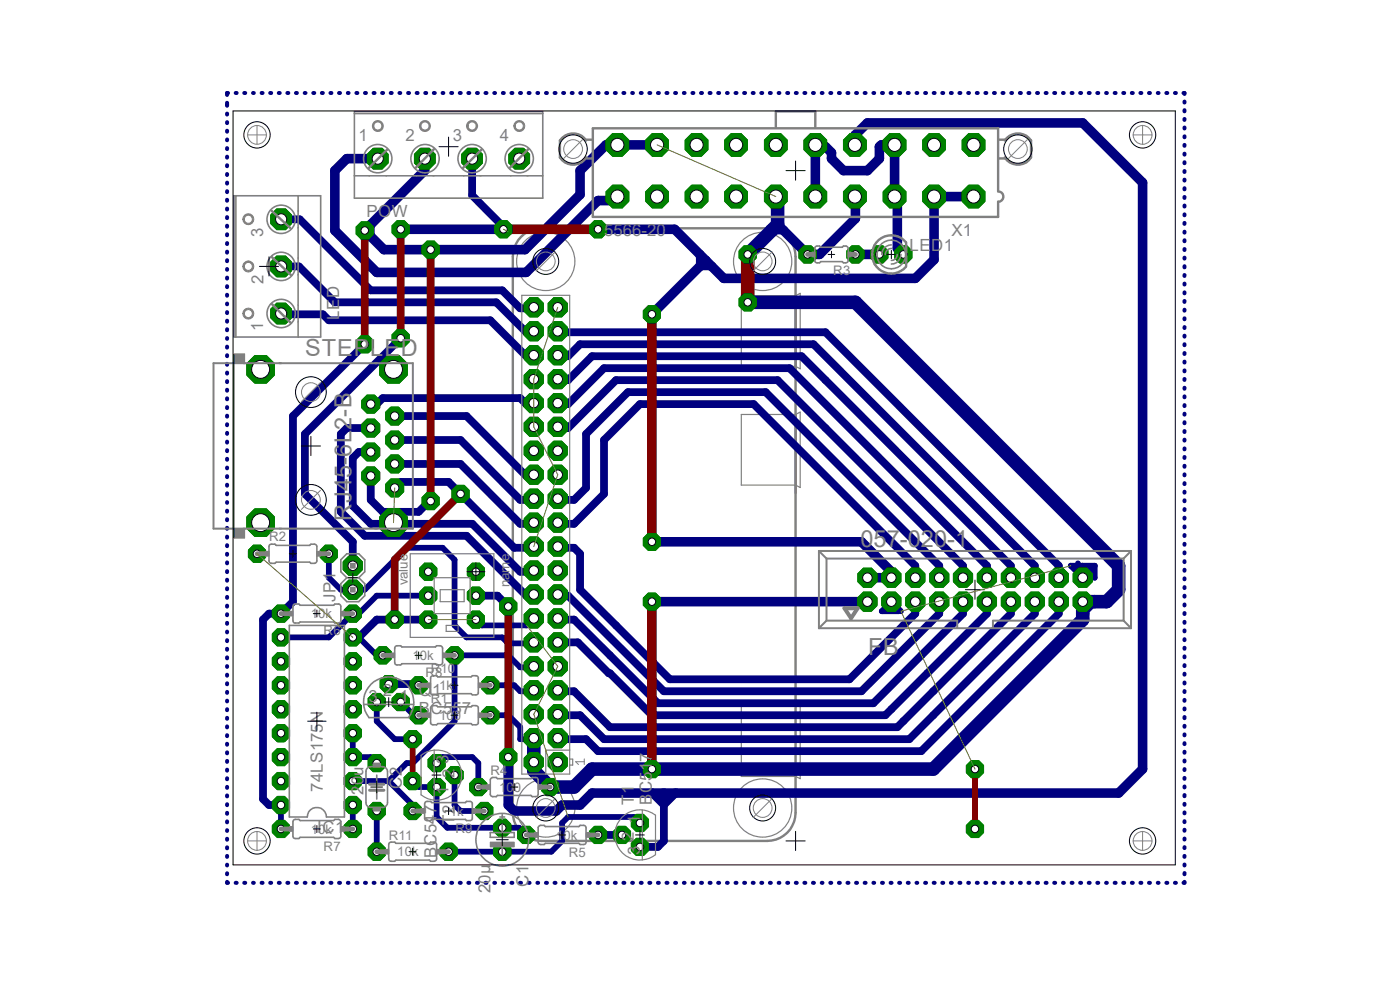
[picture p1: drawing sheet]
<svg xmlns="http://www.w3.org/2000/svg" width="297mm" height="210mm" viewBox="0 0 297 210" stroke-linecap="round" stroke-linejoin="round" font-family="sans-serif">
<defs><g id="words">
<g font-size="5" fill="#808080">
<text x="64.8" y="75.6">STEPLED</text>
<text x="74.6" y="110.5" transform="rotate(-90 74.6 110.5)">RJ45-6L2-B</text>
<text x="182.5" y="116">057-020-1</text>
<text x="184.1" y="138.9">FB</text>
</g>
<g font-size="3.6" fill="#808080">
<text x="76.1" y="29.9">1</text>
<text x="86" y="29.9">2</text>
<text x="96.1" y="29.9">3</text>
<text x="106" y="29.9">4</text>
<text x="77.7" y="46">POW</text>
<text x="55.8" y="50.2" transform="rotate(-90 55.8 50.2)">3</text>
<text x="128.1" y="50.2">5566-20</text>
<text x="193" y="53.2">LED1</text>
<text x="201.8" y="50.2">X1</text>
<text x="55.9" y="60.2" transform="rotate(-90 55.9 60.2)">2</text>
<text x="55.8" y="70.3" transform="rotate(-90 55.8 70.3)">1</text>
<text x="72" y="67.9" transform="rotate(-90 72 67.9)">LED</text>
<text x="71.2" y="127.7" transform="rotate(-90 71.2 127.7)">JP1</text>
<text x="78.1" y="148.9">3</text>
<text x="81.2" y="147.7">2</text>
<text x="84.8" y="148.9">1</text>
<text x="88.9" y="147.7">Q1</text>
<text x="88.9" y="151.5">BC557</text>
<text x="68.5" y="168" transform="rotate(-90 68.5 168)">74LS175N</text>
<text x="85.3" y="167.3" transform="rotate(-90 85.3 167.3)">C2</text>
<text x="95.2" y="162.1" transform="rotate(-90 95.2 162.1)">3</text>
<text x="96.4" y="165.1" transform="rotate(-90 96.4 165.1)">2</text>
<text x="77.1" y="168.6" transform="rotate(-90 77.1 168.6)">20u</text>
<text x="95.2" y="168.7" transform="rotate(-90 95.2 168.7)">1</text>
<text x="134.5" y="170.7" transform="rotate(-90 134.5 170.7)">T1</text>
<text x="138.3" y="170.7" transform="rotate(-90 138.3 170.7)">BC517</text>
<text x="67.3" y="176.6">IC1</text>
<text x="96.4" y="175" transform="rotate(-90 96.4 175)">T2</text>
<text x="134.5" y="178.4" transform="rotate(-90 134.5 178.4)">2</text>
<text x="135.8" y="174.8" transform="rotate(-90 135.8 174.8)">1</text>
<text x="92.6" y="181.9" transform="rotate(-90 92.6 181.9)">BC547</text>
<text x="135.8" y="181.4" transform="rotate(-90 135.8 181.4)">3</text>
<text x="104.1" y="189.5" transform="rotate(-90 104.1 189.5)">20µ</text>
<text x="112.1" y="188.1" transform="rotate(-90 112.1 188.1)">C1</text>
</g>
<g font-size="2.8" fill="#808080">
<text x="176.8" y="58.3">R3</text>
<text x="57.1" y="114.9">R2</text>
<text x="86.5" y="124.2" transform="rotate(-90 86.5 124.2)">value</text>
<text x="108.1" y="124.6" transform="rotate(-90 108.1 124.6)">name</text>
<text x="66" y="131.2">10k</text>
<text x="68.7" y="134.7">R6</text>
<text x="87.5" y="140.1">10k</text>
<text x="90.3" y="143.6">R8</text>
<text x="91.4" y="142.8">R10</text>
<text x="91.4" y="149.1">R1</text>
<text x="93.2" y="146.3">1k</text>
<text x="93.2" y="152.7">100</text>
<text x="104.1" y="164.4">R4</text>
<text x="105.9" y="167.9">100</text>
<text x="95.4" y="173.1">1k</text>
<text x="66" y="176.9">10k</text>
<text x="82.5" y="178.1">R11</text>
<text x="96.6" y="176.6">R9</text>
<text x="118" y="178.1">10k</text>
<text x="68.7" y="180.4">R7</text>
<text x="84.3" y="181.7">10k</text>
<text x="120.7" y="181.7">R5</text>
</g>
</g></defs>
<g fill="none" stroke="#808080" stroke-width=".25">
<path d="M157.3 62.7h11.5l1-.5v16l-1-.5h-11.5zM157.3 87.9h11.5l1-.5v16l-1-.5h-11.5zM157.3 149.7h11.5l1-.5v16l-1-.5h-11.5z"/>
<circle cx="115.8" cy="55.5" r="6.2"/>
<circle cx="161.8" cy="55.5" r="6.2"/>
<circle cx="115.8" cy="171.4" r="6.2"/>
<circle cx="161.8" cy="171.4" r="6.2"/>
</g>
<path d="M110.6 50.2a5.9 5.9 0 0 1 4.2-1.8h48a6.1 6.1 0 0 1 6 6v118a6 6 0 0 1-6 6h-48a6 6 0 0 1-6-6v-118a5.9 5.9 0 0 1 1.8-4.2z" fill="none" stroke="#808080" stroke-width=".51"/>
<g fill="none" stroke="#000080" stroke-width="1.2">
<path d="M69.8 117.5v5.1l2.5 2.5h5.1l8.9-8.9h7.6l2.5 2.5v14l2.6 2.5h7.6l1.2 1.3h5.2l.2-.2M228.7 119.5v1.5M76.1 135.2l3.8 3.8h1.3M90.8 126.4h-10.9l-3.8 3.8h-1.3l-5 5h-10.2M113.2 131.2l-1.4 1.5h-9.6l-1.2-1.3M190.6 129.7h-3.5l2-2.1 2 2.1M227.2 120h5l-2.5 2.6zM229.7 120l2.5 2.6v-2.6M74.8 155.5v5.1h3.9l1.2 1.3M79.9 148.9v4.1l3.8 3.8h3.8M85 148.9l2.8 2.8h1M104 151.7h3.8l2.6 2.6v2.5h2.6l.2-.2"/>
<path d="M104 145.4h5.1l1.3 1.2h2.6l.2-.2M113.2 141.4l-.2 .2h-2.6l-2.6-2.6h-11.4v14l-8.9 8.9h-1.2l-3.8 3.8M59.6 170.8v5.1M74.8 165.7h7.7M74.8 170.8v5.1M79.9 172v8.7M82.5 165.7l5 5.1v1.2M87.5 165.7l1.3 1.3h3.8v6.3l2.3 2.3h15.2l1.5 1.5M92.6 161.9l1.3-1.3h6.3l1.3 1.3v5.1M96.4 164.4v6.4l1.3 1.2h5M135.8 174.6l-1.3-1.3h-14l-1.2 1.3v3.8l-2.3 2.3h-21.8"/>
</g>
<g fill="none" stroke="#000080" stroke-width="1.7">
<path d="M90.1 33.7h.1M100.2 33.7v7.7l7.6 7.7M59.6 56.5h3.8l7.6 7.6h34.3l6.3 6.4h1.4l.2-.2M59.6 46.5h4l15.1 15.1h27.9l3.8 3.8h2.6l.2-.2M78.7 47.6v2.6M148.5 54v2.5h2.5M163.7 48.9h2.5M59.6 66.5l.2 .2h8.7l1.3 1.2h34.2l7.4 7.5h1.8M77.4 73l-15.3 15.3v39.3l-2.5 2.6h-2.5l-1.3 1.2v38.1l1.3 1.3h2.5M85 71.8l-20.3 20.3v12.7l10.1 10.1v5.1M118.3 70.3l.3 .2h56.5l49.5 49.5v2.6M118.3 75.4l.3 .2h1.9l2.6-2.6h49.5l46.9 47v2.6"/>
<path d="M78.7 95.9h-2.6l-1.3 1.3v10.1l3.9 3.8h21.5l10.2 10.2h2.6l.2-.3M78.7 90.8h-5.1l-1.3 1.3v16.5l5.1 5.1h21.6l12.6 12.7h1.4l.2-.3M83.7 98.4h14l12.7 12.7h2.6l.2-.2M83.7 93.3h14l12.7 12.7h2.6l.2-.2M83.7 88.3h15.3l12.6 12.7h1.4l.2-.3M113.2 85.5l-.2 .2h-1.4l-1.2-1.2h-29.2l-1.3 1.2h-1.2M118.3 80.4l.3 .2h1.9l5.1-5h44.5l44.4 44.4v2.6M118.3 85.5l.3 .2h1.9l7.6-7.6h39.4l41.9 41.9v2.6M118.3 90.6l.3 .2h1.9l10.2-10.2h34.3l39.3 39.4v2.6M78.7 101v5l2.5 2.6h7.6l2.3-2.3h.3M83.7 103.5l1.3-1.3h10.2l13.9 14h3.9l.2-.2M118.3 116l.3 .2h3.2l1.3 1.3v7.6l19 19h38.1l14-13.9v-2.6"/>
<path d="M118.3 105.8l.3 .2h3.2l2.5-2.5v-11.4l8.9-8.9h29.2l36.9 36.8v2.6M118.3 110.9l.3 .2h3.2l6.3-6.3v-11.5l7.7-7.6h24.1l34.3 34.3v2.6M90.8 131.4h-10.9l-3.8 3.8h-1.3M101 126.4h4.5l2.3 2.3M118.3 126.1l.3 .3h1.9l20.3 20.2h42l16.5-16.4v-2.6M204.3 127.6v2.6l-19 19h-45.7l-17.8-17.8h-3.2l-.3-.2M209.4 127.6v2.6l-21.6 21.5h-49.5l-15.7-15.4h-4.3M214.5 127.6v2.6l-24.1 24.1h-61l-7.6-7.7h-3.2l-.3-.2M219.5 127.6v2.6l-26.6 26.6h-64.8l-5-5.1h-4.5l-.3-.2M224.6 127.6v2.6l-29.1 29.1h-68.6l-2.6-2.5h-5.7l-.3-.2M232.2 127.6l-2.5 2.6M82.5 145.1h6.1l.2 .3"/>
<path d="M126.9 177.1h5.1M138.3 168.2l2.5 2.6 2.6-2.6M140.8 168.2v10.2l-1.2 1.3h-3.8"/>
</g>
<path d="M80.1 33.7h-6.5l-2.6 2.5v12.7l8.9 8.9h31.7l15.3-15.3h3.2l.9-.8M139.4 30.7h-10.8l-5.5 5.5v5.1l-11.7 11.7h-30l-4-4.1 12.7-12.7v-2.5M181.4 30.7v-2l2.6-2.6h45.7l12.7 12.6v124.5l-5.1 5h-111.7l-2.5 2.6h-3.8l-1.3 1.2h-8.9l-1.3-1.2v-10.2M85 48.6h21.8M149.7 55.2l-11.4 11.5M173 41.7v-11l.4 .4h1.7l1.3 1.3v1.3l2.5 2.5h5.1l2.6-2.5v-2.6l.4-.4h2.8v11l.6 .6v10.4l1.2 1.3M181.4 41.7l.1 .1v4.6l-7.6 7.6h-2.6l-6.3-6.4M181.5 54h5.1M206.5 41.7h-8.3v13.4l-4 4h-40.7l-10.4-10.5h-16.2M138.3 114.9h44.5l6.3 6.4v1.3h-5.1M138.3 127.6h45.7" fill="none" stroke="#000080" stroke-width="2"/>
<g fill="none" stroke="#000080" stroke-width=".85">
<path d="M48.4 19.7h-.2v.5M50 19.7h.2M51.8 19.7h.2M53.7 19.7h.1M55.5 19.7h.2M57.3 19.7h.2M59.1 19.7h.3M61 19.7h.2M62.8 19.7h.2M64.6 19.7h.2M66.5 19.7h.2M68.3 19.7h.2"/>
<path d="M70.1 19.7h.2M71.9 19.7h.2M73.8 19.7h.2M75.6 19.7h.2M77.4 19.7h.2M79.2 19.7h.3M81.1 19.7h.2M82.9 19.7h.2M84.8 19.7h.1M86.6 19.7h.2M88.4 19.7h.2M90.2 19.7h.2"/>
<path d="M92 19.7h.2M93.9 19.7h.2M95.7 19.7h.2M97.5 19.7h.2M99.4 19.7h.2M101.2 19.7h.2M103 19.7h.2M104.9 19.7h.1M106.7 19.7h.2M108.5 19.7h.2M110.3 19.7h.2M112.1 19.7h.3"/>
<path d="M114 19.7h.2M115.8 19.7h.2M117.6 19.7h.3M119.5 19.7h.2M121.3 19.7h.2M123.1 19.7h.2M125 19.7h.1M126.8 19.7h.2M128.6 19.7h.2M130.4 19.7h.2M132.2 19.7h.3M134.1 19.7h.2"/>
<path d="M135.9 19.7h.2M137.8 19.7h.2M139.6 19.7h.2M141.4 19.7h.2M143.2 19.7h.2M145.1 19.7h.1M146.9 19.7h.2M148.7 19.7h.2M150.5 19.7h.2M152.4 19.7h.2M154.2 19.7h.2M156 19.7h.3"/>
<path d="M157.9 19.7h.2M159.7 19.7h.2M161.5 19.7h.2M163.3 19.7h.2M165.2 19.7h.2M167 19.7h.2M168.8 19.7h.2M170.6 19.7h.3M172.5 19.7h.2M174.3 19.7h.2M176.1 19.7h.3M178 19.7h.2"/>
<path d="M179.8 19.7h.2M181.6 19.7h.2M183.4 19.7h.2M185.3 19.7h.2M187.1 19.7h.2M188.9 19.7h.2M190.8 19.7h.2M192.6 19.7h.2M194.4 19.7h.2M196.3 19.7h.2M198.1 19.7h.2M199.9 19.7h.2"/>
<path d="M201.7 19.7h.2M203.5 19.7h.3M205.4 19.7h.2M207.2 19.7h.2M209 19.7h.3M210.9 19.7h.2M212.7 19.7h.2M214.5 19.7h.2M216.4 19.7h.2M218.2 19.7h.2M220 19.7h.2M221.8 19.7h.2"/>
<path d="M223.6 19.7h.3M225.5 19.7h.2M227.3 19.7h.2M229.2 19.7h.2M231 19.7h.2M232.8 19.7h.2M234.7 19.7h.1M236.5 19.7h.2M238.3 19.7h.2M240.1 19.7h.2M241.9 19.7h.2M243.8 19.7h.2"/>
<path d="M245.6 19.7h.2M247.4 19.7h.2M249.3 19.7h.2M251.1 19.7h.2v.2M48.2 21.8v.6M48.2 24.1v.2M48.2 25.9v.2M48.2 27.7v.2M48.2 29.6v.2M48.2 31.4v.2M48.2 33.2v.2M48.2 35.1v.2"/>
<path d="M48.2 36.9v.2M48.2 38.7v.2M251.3 21.5v.3M251.3 23.4v.2M251.3 25.2v.2M251.3 27.1v.2M251.3 28.9v.2M251.3 30.7v.2M251.3 32.6v.2M251.3 34.4v.2M251.3 36.3v.2M251.3 38.1v.2"/>
<path d="M251.3 39.9v.3M48.2 40.6v.2M48.2 42.4v.2M48.2 44.2v.2M48.2 46.1v.2M48.2 47.9v.2M48.2 49.7v.2M48.2 51.6v.2M48.2 53.4v.2M48.2 55.2v.2M48.2 57.1v.1M48.2 58.9v.2"/>
<path d="M251.3 41.8v.2M251.3 43.6v.2M251.3 45.5v.2M251.3 47.3v.2M251.3 49.1v.3M251.3 51v.2M251.3 52.8v.2M251.3 54.7v.2M251.3 56.5v.2M251.3 58.3v.2M48.2 60.7v.2M48.2 62.5v.2"/>
<path d="M48.2 64.4v.2M48.2 66.2v.2M48.2 68v.2M48.2 69.8v.3M48.2 71.7v.2M48.2 73.5v.2M48.2 75.4v.2M48.2 77.2v.2M48.2 79v.2M251.3 60.2v.2M251.3 62v.2M251.3 63.8v.3"/>
<path d="M251.3 65.7v.2M251.3 67.5v.2M251.3 69.4v.2M251.3 71.2v.2M251.3 73v.2M251.3 74.9v.2M251.3 76.7v.2M251.3 78.6v.2M48.2 80.9v.2M48.2 82.7v.2M48.2 84.5v.2M48.2 86.4v.2"/>
<path d="M48.2 88.2v.2M48.2 90v.2M48.2 91.8v.2M48.2 93.7v.2M48.2 95.5v.2M48.2 97.3v.2M48.2 99.2v.2M251.3 80.4v.2M251.3 82.3v.2M251.3 84.1v.2M251.3 85.9v.2M251.3 87.8v.2"/>
<path d="M251.3 89.6v.2M251.3 91.4v.3M251.3 93.3v.2M251.3 95.1v.2M251.3 96.9v.3M251.3 98.8v.2M48.2 101v.2M48.2 102.8v.2M48.2 104.6v.3M48.2 106.5v.2M48.2 108.3v.2M48.2 110.2v.2"/>
<path d="M48.2 112v.2M48.2 113.8v.2M48.2 115.7v.2M48.2 117.5v.2M48.2 119.3v.2M251.3 100.6v.2M251.3 102.5v.2M251.3 104.3v.2M251.3 106.1v.2M251.3 108v.2M251.3 109.8v.2M251.3 111.7v.2"/>
<path d="M251.3 113.5v.2M251.3 115.4v.2M251.3 117.2v.2M251.3 119v.3M48.2 121.2v.2M48.2 123v.2M48.2 124.8v.2M48.2 126.6v.2M48.2 128.5v.2M48.2 130.3v.2M48.2 132.1v.2M48.2 134v.2"/>
<path d="M48.2 135.8v.2M48.2 137.6v.2M48.2 139.4v.3M251.3 120.9v.2M251.3 122.7v.2M251.3 124.5v.3M251.3 126.4v.2M251.3 128.2v.2M251.3 130v.3M251.3 131.9v.2M251.3 133.7v.2M251.3 135.6v.2"/>
<path d="M251.3 137.4v.2M251.3 139.2v.2M48.2 141.3v.2M48.2 143.1v.2M48.2 144.9v.3M48.2 146.8v.2M48.2 148.6v.2M48.2 150.5v.2M48.2 152.3v.2M48.2 154.1v.2M48.2 156v.2M48.2 157.8v.2"/>
<path d="M48.2 159.6v.2M251.3 141.1v.2M251.3 142.9v.2M251.3 144.8v.2M251.3 146.6v.2M251.3 148.5v.2M251.3 150.3v.2M251.3 152.1v.3M251.3 154v.2M251.3 155.8v.2M251.3 157.6v.3M251.3 159.5v.2"/>
<path d="M48.2 161.4v.2M48.2 163.3v.2M48.2 165.1v.2M48.2 166.9v.2M48.2 168.7v.3M48.2 170.6v.2M48.2 172.4v.2M48.2 174.2v.3M48.2 176.1v.2M48.2 177.9v.2M48.2 179.7v.3M251.3 161.3v.2"/>
<path d="M251.3 163.2v.2M251.3 165v.2M251.3 166.8v.2M251.3 168.7v.2M251.3 170.5v.2M251.3 172.3v.3M251.3 174.2v.2M251.3 176v.2M251.3 177.9v.2M251.3 179.7v.2M48.2 181.6v.2M48.2 183.4v.2"/>
<path d="M48.2 185.3v.2M48.2 187.1v.2h.2M50 187.3h.2M51.8 187.3h.2M53.7 187.3h.1M55.5 187.3h.2M57.3 187.3h.2M59.1 187.3h.3M61 187.3h.2M62.8 187.3h.2M64.6 187.3h.2M66.5 187.3h.2"/>
<path d="M68.3 187.3h.2M70.1 187.3h.2M71.9 187.3h.2M73.8 187.3h.2M75.6 187.3h.2M77.4 187.3h.2M79.2 187.3h.3M81.1 187.3h.2M82.9 187.3h.2M84.8 187.3h.1M86.6 187.3h.2M88.4 187.3h.2"/>
<path d="M90.2 187.3h.2M92 187.3h.2M93.9 187.3h.2M95.7 187.3h.2M97.5 187.3h.2M99.4 187.3h.2M101.2 187.3h.2M103 187.3h.2M104.9 187.3h.1M106.7 187.3h.2M108.5 187.3h.2M110.3 187.3h.2"/>
<path d="M112.1 187.3h.3M114 187.3h.2M115.8 187.3h.2M117.6 187.3h.3M119.5 187.3h.2M121.3 187.3h.2M123.1 187.3h.2M125 187.3h.1M126.8 187.3h.2M128.6 187.3h.2M130.4 187.3h.2M132.2 187.3h.3"/>
<path d="M134.1 187.3h.2M135.9 187.3h.2M137.8 187.3h.2M139.6 187.3h.2M141.4 187.3h.2M143.2 187.3h.2M145.1 187.3h.1M146.9 187.3h.2M148.7 187.3h.2M150.5 187.3h.2M152.4 187.3h.2M154.2 187.3h.2"/>
<path d="M156 187.3h.3M157.9 187.3h.2M159.7 187.3h.2M161.5 187.3h.2M163.3 187.3h.2M165.2 187.3h.2M167 187.3h.2M168.8 187.3h.2M170.6 187.3h.3M172.5 187.3h.2M174.3 187.3h.2M176.1 187.3h.3"/>
<path d="M178 187.3h.2M179.8 187.3h.2M181.6 187.3h.2M183.4 187.3h.2M185.3 187.3h.2M187.1 187.3h.2M188.9 187.3h.2M190.8 187.3h.2M192.6 187.3h.2M194.4 187.3h.2M196.3 187.3h.2M198.1 187.3h.2"/>
<path d="M199.9 187.3h.2M201.7 187.3h.2M203.5 187.3h.3M205.4 187.3h.2M207.2 187.3h.2M209 187.3h.3M210.9 187.3h.2M212.7 187.3h.2M214.5 187.3h.2M216.4 187.3h.2M218.2 187.3h.2M220 187.3h.2"/>
<path d="M221.8 187.3h.2M223.6 187.3h.3M225.5 187.3h.2M227.3 187.3h.2M229.2 187.3h.2M231 187.3h.2M232.8 187.3h.2M234.7 187.3h.1M236.5 187.3h.2M238.3 187.3h.2M240.1 187.3h.2M241.9 187.3h.2"/>
<path d="M243.8 187.3h.2M245.6 187.3h.2M247.4 187.3h.2M249.3 187.3h.2M251.3 187.1v.2h-.2M251.3 181.6v.2M251.3 183.4v.2M251.3 185.2v.3"/>
</g>
<path d="M165 42.1v5.5l-6.4 6.4M158.6 64.1h22.9l55.8 55.9v5.1l-2.5 2.5h-5.1v3.8l-31.7 31.8h-72.4l-3.8 3.8h-5.1l-3.5-3.5v-6.9" fill="none" stroke="#000080" stroke-width="2.9"/>
<path d="M164.6 41.7l.4 .4" fill="none" stroke="#000080" stroke-width="3.4"/>
<circle cx="184" cy="127.6" r="2.2" fill="#008000"/>
<circle cx="184" cy="127.6" r="2.2" fill="none" stroke="#008000" stroke-width=".21"/>
<circle cx="184" cy="127.6" r="1.01" fill="#fff"/>
<circle cx="184" cy="127.6" r="1.01" fill="none" stroke="#000" stroke-width=".21"/>
<circle cx="184" cy="122.6" r="2.2" fill="#008000"/>
<circle cx="184" cy="122.6" r="2.2" fill="none" stroke="#008000" stroke-width=".21"/>
<circle cx="184" cy="122.6" r="1.01" fill="#fff"/>
<circle cx="184" cy="122.6" r="1.01" fill="none" stroke="#000" stroke-width=".21"/>
<circle cx="189.1" cy="127.6" r="2.2" fill="#008000"/>
<circle cx="189.1" cy="127.6" r="2.2" fill="none" stroke="#008000" stroke-width=".21"/>
<circle cx="189.1" cy="127.6" r="1.01" fill="#fff"/>
<circle cx="189.1" cy="127.6" r="1.01" fill="none" stroke="#000" stroke-width=".21"/>
<circle cx="189.1" cy="122.6" r="2.2" fill="#008000"/>
<circle cx="189.1" cy="122.6" r="2.2" fill="none" stroke="#008000" stroke-width=".21"/>
<circle cx="189.1" cy="122.6" r="1.01" fill="#fff"/>
<circle cx="189.1" cy="122.6" r="1.01" fill="none" stroke="#000" stroke-width=".21"/>
<circle cx="194.2" cy="127.6" r="2.2" fill="#008000"/>
<circle cx="194.2" cy="127.6" r="2.2" fill="none" stroke="#008000" stroke-width=".21"/>
<circle cx="194.2" cy="127.6" r="1.01" fill="#fff"/>
<circle cx="194.2" cy="127.6" r="1.01" fill="none" stroke="#000" stroke-width=".21"/>
<circle cx="194.2" cy="122.6" r="2.2" fill="#008000"/>
<circle cx="194.2" cy="122.6" r="2.2" fill="none" stroke="#008000" stroke-width=".21"/>
<circle cx="194.2" cy="122.6" r="1.01" fill="#fff"/>
<circle cx="194.2" cy="122.6" r="1.01" fill="none" stroke="#000" stroke-width=".21"/>
<circle cx="199.3" cy="127.6" r="2.2" fill="#008000"/>
<circle cx="199.3" cy="127.6" r="2.2" fill="none" stroke="#008000" stroke-width=".21"/>
<circle cx="199.3" cy="127.6" r="1.01" fill="#fff"/>
<circle cx="199.3" cy="127.6" r="1.01" fill="none" stroke="#000" stroke-width=".21"/>
<circle cx="199.3" cy="122.6" r="2.2" fill="#008000"/>
<circle cx="199.3" cy="122.6" r="2.2" fill="none" stroke="#008000" stroke-width=".21"/>
<circle cx="199.3" cy="122.6" r="1.01" fill="#fff"/>
<circle cx="199.3" cy="122.6" r="1.01" fill="none" stroke="#000" stroke-width=".21"/>
<circle cx="204.3" cy="127.6" r="2.2" fill="#008000"/>
<circle cx="204.3" cy="127.6" r="2.2" fill="none" stroke="#008000" stroke-width=".21"/>
<circle cx="204.3" cy="127.6" r="1.01" fill="#fff"/>
<circle cx="204.3" cy="127.6" r="1.01" fill="none" stroke="#000" stroke-width=".21"/>
<circle cx="204.3" cy="122.6" r="2.2" fill="#008000"/>
<circle cx="204.3" cy="122.6" r="2.2" fill="none" stroke="#008000" stroke-width=".21"/>
<circle cx="204.3" cy="122.6" r="1.01" fill="#fff"/>
<circle cx="204.3" cy="122.6" r="1.01" fill="none" stroke="#000" stroke-width=".21"/>
<circle cx="209.4" cy="127.6" r="2.2" fill="#008000"/>
<circle cx="209.4" cy="127.6" r="2.2" fill="none" stroke="#008000" stroke-width=".21"/>
<circle cx="209.4" cy="127.6" r="1.01" fill="#fff"/>
<circle cx="209.4" cy="127.6" r="1.01" fill="none" stroke="#000" stroke-width=".21"/>
<circle cx="209.4" cy="122.6" r="2.2" fill="#008000"/>
<circle cx="209.4" cy="122.6" r="2.2" fill="none" stroke="#008000" stroke-width=".21"/>
<circle cx="209.4" cy="122.6" r="1.01" fill="#fff"/>
<circle cx="209.4" cy="122.6" r="1.01" fill="none" stroke="#000" stroke-width=".21"/>
<circle cx="214.5" cy="127.6" r="2.2" fill="#008000"/>
<circle cx="214.5" cy="127.6" r="2.2" fill="none" stroke="#008000" stroke-width=".21"/>
<circle cx="214.5" cy="127.6" r="1.01" fill="#fff"/>
<circle cx="214.5" cy="127.6" r="1.01" fill="none" stroke="#000" stroke-width=".21"/>
<circle cx="214.5" cy="122.6" r="2.2" fill="#008000"/>
<circle cx="214.5" cy="122.6" r="2.2" fill="none" stroke="#008000" stroke-width=".21"/>
<circle cx="214.5" cy="122.6" r="1.01" fill="#fff"/>
<circle cx="214.5" cy="122.6" r="1.01" fill="none" stroke="#000" stroke-width=".21"/>
<circle cx="219.5" cy="127.6" r="2.2" fill="#008000"/>
<circle cx="219.5" cy="127.6" r="2.2" fill="none" stroke="#008000" stroke-width=".21"/>
<circle cx="219.5" cy="127.6" r="1.01" fill="#fff"/>
<circle cx="219.5" cy="127.6" r="1.01" fill="none" stroke="#000" stroke-width=".21"/>
<circle cx="219.5" cy="122.6" r="2.2" fill="#008000"/>
<circle cx="219.5" cy="122.6" r="2.2" fill="none" stroke="#008000" stroke-width=".21"/>
<circle cx="219.5" cy="122.6" r="1.01" fill="#fff"/>
<circle cx="219.5" cy="122.6" r="1.01" fill="none" stroke="#000" stroke-width=".21"/>
<circle cx="224.6" cy="127.6" r="2.2" fill="#008000"/>
<circle cx="224.6" cy="127.6" r="2.2" fill="none" stroke="#008000" stroke-width=".21"/>
<circle cx="224.6" cy="127.6" r="1.01" fill="#fff"/>
<circle cx="224.6" cy="127.6" r="1.01" fill="none" stroke="#000" stroke-width=".21"/>
<circle cx="224.6" cy="122.6" r="2.2" fill="#008000"/>
<circle cx="224.6" cy="122.6" r="2.2" fill="none" stroke="#008000" stroke-width=".21"/>
<circle cx="224.6" cy="122.6" r="1.01" fill="#fff"/>
<circle cx="224.6" cy="122.6" r="1.01" fill="none" stroke="#000" stroke-width=".21"/>
<circle cx="229.7" cy="127.6" r="2.2" fill="#008000"/>
<circle cx="229.7" cy="127.6" r="2.2" fill="none" stroke="#008000" stroke-width=".21"/>
<circle cx="229.7" cy="127.6" r="1.01" fill="#fff"/>
<circle cx="229.7" cy="127.6" r="1.01" fill="none" stroke="#000" stroke-width=".21"/>
<circle cx="229.7" cy="122.6" r="2.2" fill="#008000"/>
<circle cx="229.7" cy="122.6" r="2.2" fill="none" stroke="#008000" stroke-width=".21"/>
<circle cx="229.7" cy="122.6" r="1.01" fill="#fff"/>
<circle cx="229.7" cy="122.6" r="1.01" fill="none" stroke="#000" stroke-width=".21"/>
<circle cx="118.3" cy="161.7" r="2.2" fill="#008000"/>
<circle cx="118.3" cy="161.7" r="2.2" fill="none" stroke="#008000" stroke-width=".21"/>
<circle cx="118.3" cy="161.7" r="1.01" fill="#fff"/>
<circle cx="118.3" cy="161.7" r="1.01" fill="none" stroke="#000" stroke-width=".21"/>
<circle cx="113.2" cy="161.7" r="2.2" fill="#008000"/>
<circle cx="113.2" cy="161.7" r="2.2" fill="none" stroke="#008000" stroke-width=".21"/>
<circle cx="113.2" cy="161.7" r="1.01" fill="#fff"/>
<circle cx="113.2" cy="161.7" r="1.01" fill="none" stroke="#000" stroke-width=".21"/>
<circle cx="118.3" cy="156.6" r="2.2" fill="#008000"/>
<circle cx="118.3" cy="156.6" r="2.2" fill="none" stroke="#008000" stroke-width=".21"/>
<circle cx="118.3" cy="156.6" r="1.01" fill="#fff"/>
<circle cx="118.3" cy="156.6" r="1.01" fill="none" stroke="#000" stroke-width=".21"/>
<circle cx="113.2" cy="156.6" r="2.2" fill="#008000"/>
<circle cx="113.2" cy="156.6" r="2.2" fill="none" stroke="#008000" stroke-width=".21"/>
<circle cx="113.2" cy="156.6" r="1.01" fill="#fff"/>
<circle cx="113.2" cy="156.6" r="1.01" fill="none" stroke="#000" stroke-width=".21"/>
<circle cx="118.3" cy="151.5" r="2.2" fill="#008000"/>
<circle cx="118.3" cy="151.5" r="2.2" fill="none" stroke="#008000" stroke-width=".21"/>
<circle cx="118.3" cy="151.5" r="1.01" fill="#fff"/>
<circle cx="118.3" cy="151.5" r="1.01" fill="none" stroke="#000" stroke-width=".21"/>
<circle cx="113.2" cy="151.5" r="2.2" fill="#008000"/>
<circle cx="113.2" cy="151.5" r="2.2" fill="none" stroke="#008000" stroke-width=".21"/>
<circle cx="113.2" cy="151.5" r="1.01" fill="#fff"/>
<circle cx="113.2" cy="151.5" r="1.01" fill="none" stroke="#000" stroke-width=".21"/>
<circle cx="118.3" cy="146.4" r="2.2" fill="#008000"/>
<circle cx="118.3" cy="146.4" r="2.2" fill="none" stroke="#008000" stroke-width=".21"/>
<circle cx="118.3" cy="146.4" r="1.01" fill="#fff"/>
<circle cx="118.3" cy="146.4" r="1.01" fill="none" stroke="#000" stroke-width=".21"/>
<circle cx="113.2" cy="146.4" r="2.2" fill="#008000"/>
<circle cx="113.2" cy="146.4" r="2.2" fill="none" stroke="#008000" stroke-width=".21"/>
<circle cx="113.2" cy="146.4" r="1.01" fill="#fff"/>
<circle cx="113.2" cy="146.4" r="1.01" fill="none" stroke="#000" stroke-width=".21"/>
<circle cx="118.3" cy="141.4" r="2.2" fill="#008000"/>
<circle cx="118.3" cy="141.4" r="2.2" fill="none" stroke="#008000" stroke-width=".21"/>
<circle cx="118.3" cy="141.4" r="1.01" fill="#fff"/>
<circle cx="118.3" cy="141.4" r="1.01" fill="none" stroke="#000" stroke-width=".21"/>
<circle cx="113.2" cy="141.4" r="2.2" fill="#008000"/>
<circle cx="113.2" cy="141.4" r="2.2" fill="none" stroke="#008000" stroke-width=".21"/>
<circle cx="113.2" cy="141.4" r="1.01" fill="#fff"/>
<circle cx="113.2" cy="141.4" r="1.01" fill="none" stroke="#000" stroke-width=".21"/>
<circle cx="118.3" cy="136.3" r="2.2" fill="#008000"/>
<circle cx="118.3" cy="136.3" r="2.2" fill="none" stroke="#008000" stroke-width=".21"/>
<circle cx="118.3" cy="136.3" r="1.01" fill="#fff"/>
<circle cx="118.3" cy="136.3" r="1.01" fill="none" stroke="#000" stroke-width=".21"/>
<circle cx="113.2" cy="136.3" r="2.2" fill="#008000"/>
<circle cx="113.2" cy="136.3" r="2.2" fill="none" stroke="#008000" stroke-width=".21"/>
<circle cx="113.2" cy="136.3" r="1.01" fill="#fff"/>
<circle cx="113.2" cy="136.3" r="1.01" fill="none" stroke="#000" stroke-width=".21"/>
<circle cx="118.3" cy="131.2" r="2.2" fill="#008000"/>
<circle cx="118.3" cy="131.2" r="2.2" fill="none" stroke="#008000" stroke-width=".21"/>
<circle cx="118.3" cy="131.2" r="1.01" fill="#fff"/>
<circle cx="118.3" cy="131.2" r="1.01" fill="none" stroke="#000" stroke-width=".21"/>
<circle cx="113.2" cy="131.2" r="2.2" fill="#008000"/>
<circle cx="113.2" cy="131.2" r="2.2" fill="none" stroke="#008000" stroke-width=".21"/>
<circle cx="113.2" cy="131.2" r="1.01" fill="#fff"/>
<circle cx="113.2" cy="131.2" r="1.01" fill="none" stroke="#000" stroke-width=".21"/>
<circle cx="118.3" cy="126.1" r="2.2" fill="#008000"/>
<circle cx="118.3" cy="126.1" r="2.2" fill="none" stroke="#008000" stroke-width=".21"/>
<circle cx="118.3" cy="126.1" r="1.01" fill="#fff"/>
<circle cx="118.3" cy="126.1" r="1.01" fill="none" stroke="#000" stroke-width=".21"/>
<circle cx="113.2" cy="126.1" r="2.2" fill="#008000"/>
<circle cx="113.2" cy="126.1" r="2.2" fill="none" stroke="#008000" stroke-width=".21"/>
<circle cx="113.2" cy="126.1" r="1.01" fill="#fff"/>
<circle cx="113.2" cy="126.1" r="1.01" fill="none" stroke="#000" stroke-width=".21"/>
<circle cx="118.3" cy="121" r="2.2" fill="#008000"/>
<circle cx="118.3" cy="121" r="2.2" fill="none" stroke="#008000" stroke-width=".21"/>
<circle cx="118.3" cy="121" r="1.01" fill="#fff"/>
<circle cx="118.3" cy="121" r="1.01" fill="none" stroke="#000" stroke-width=".21"/>
<circle cx="113.2" cy="121" r="2.2" fill="#008000"/>
<circle cx="113.2" cy="121" r="2.2" fill="none" stroke="#008000" stroke-width=".21"/>
<circle cx="113.2" cy="121" r="1.01" fill="#fff"/>
<circle cx="113.2" cy="121" r="1.01" fill="none" stroke="#000" stroke-width=".21"/>
<circle cx="118.3" cy="116" r="2.2" fill="#008000"/>
<circle cx="118.3" cy="116" r="2.2" fill="none" stroke="#008000" stroke-width=".21"/>
<circle cx="118.3" cy="116" r="1.01" fill="#fff"/>
<circle cx="118.3" cy="116" r="1.01" fill="none" stroke="#000" stroke-width=".21"/>
<circle cx="113.2" cy="116" r="2.2" fill="#008000"/>
<circle cx="113.2" cy="116" r="2.2" fill="none" stroke="#008000" stroke-width=".21"/>
<circle cx="113.2" cy="116" r="1.01" fill="#fff"/>
<circle cx="113.2" cy="116" r="1.01" fill="none" stroke="#000" stroke-width=".21"/>
<circle cx="118.3" cy="110.9" r="2.2" fill="#008000"/>
<circle cx="118.3" cy="110.9" r="2.2" fill="none" stroke="#008000" stroke-width=".21"/>
<circle cx="118.3" cy="110.9" r="1.01" fill="#fff"/>
<circle cx="118.3" cy="110.9" r="1.01" fill="none" stroke="#000" stroke-width=".21"/>
<circle cx="113.2" cy="110.9" r="2.2" fill="#008000"/>
<circle cx="113.2" cy="110.9" r="2.2" fill="none" stroke="#008000" stroke-width=".21"/>
<circle cx="113.2" cy="110.9" r="1.01" fill="#fff"/>
<circle cx="113.2" cy="110.9" r="1.01" fill="none" stroke="#000" stroke-width=".21"/>
<circle cx="118.3" cy="105.8" r="2.2" fill="#008000"/>
<circle cx="118.3" cy="105.8" r="2.2" fill="none" stroke="#008000" stroke-width=".21"/>
<circle cx="118.3" cy="105.8" r="1.01" fill="#fff"/>
<circle cx="118.3" cy="105.8" r="1.01" fill="none" stroke="#000" stroke-width=".21"/>
<circle cx="113.2" cy="105.8" r="2.2" fill="#008000"/>
<circle cx="113.2" cy="105.8" r="2.2" fill="none" stroke="#008000" stroke-width=".21"/>
<circle cx="113.2" cy="105.8" r="1.01" fill="#fff"/>
<circle cx="113.2" cy="105.8" r="1.01" fill="none" stroke="#000" stroke-width=".21"/>
<circle cx="118.3" cy="100.7" r="2.2" fill="#008000"/>
<circle cx="118.3" cy="100.7" r="2.2" fill="none" stroke="#008000" stroke-width=".21"/>
<circle cx="118.3" cy="100.7" r="1.01" fill="#fff"/>
<circle cx="118.3" cy="100.7" r="1.01" fill="none" stroke="#000" stroke-width=".21"/>
<circle cx="113.2" cy="100.7" r="2.2" fill="#008000"/>
<circle cx="113.2" cy="100.7" r="2.2" fill="none" stroke="#008000" stroke-width=".21"/>
<circle cx="113.2" cy="100.7" r="1.01" fill="#fff"/>
<circle cx="113.2" cy="100.7" r="1.01" fill="none" stroke="#000" stroke-width=".21"/>
<circle cx="118.3" cy="95.6" r="2.2" fill="#008000"/>
<circle cx="118.3" cy="95.6" r="2.2" fill="none" stroke="#008000" stroke-width=".21"/>
<circle cx="118.3" cy="95.6" r="1.01" fill="#fff"/>
<circle cx="118.3" cy="95.6" r="1.01" fill="none" stroke="#000" stroke-width=".21"/>
<circle cx="113.2" cy="95.6" r="2.2" fill="#008000"/>
<circle cx="113.2" cy="95.6" r="2.2" fill="none" stroke="#008000" stroke-width=".21"/>
<circle cx="113.2" cy="95.6" r="1.01" fill="#fff"/>
<circle cx="113.2" cy="95.6" r="1.01" fill="none" stroke="#000" stroke-width=".21"/>
<circle cx="118.3" cy="90.6" r="2.2" fill="#008000"/>
<circle cx="118.3" cy="90.6" r="2.2" fill="none" stroke="#008000" stroke-width=".21"/>
<circle cx="118.3" cy="90.6" r="1.01" fill="#fff"/>
<circle cx="118.3" cy="90.6" r="1.01" fill="none" stroke="#000" stroke-width=".21"/>
<circle cx="113.2" cy="90.6" r="2.2" fill="#008000"/>
<circle cx="113.2" cy="90.6" r="2.2" fill="none" stroke="#008000" stroke-width=".21"/>
<circle cx="113.2" cy="90.6" r="1.01" fill="#fff"/>
<circle cx="113.2" cy="90.6" r="1.01" fill="none" stroke="#000" stroke-width=".21"/>
<circle cx="118.3" cy="85.5" r="2.2" fill="#008000"/>
<circle cx="118.3" cy="85.5" r="2.2" fill="none" stroke="#008000" stroke-width=".21"/>
<circle cx="118.3" cy="85.5" r="1.01" fill="#fff"/>
<circle cx="118.3" cy="85.5" r="1.01" fill="none" stroke="#000" stroke-width=".21"/>
<circle cx="113.2" cy="85.5" r="2.2" fill="#008000"/>
<circle cx="113.2" cy="85.5" r="2.2" fill="none" stroke="#008000" stroke-width=".21"/>
<circle cx="113.2" cy="85.5" r="1.01" fill="#fff"/>
<circle cx="113.2" cy="85.5" r="1.01" fill="none" stroke="#000" stroke-width=".21"/>
<circle cx="118.3" cy="80.4" r="2.2" fill="#008000"/>
<circle cx="118.3" cy="80.4" r="2.2" fill="none" stroke="#008000" stroke-width=".21"/>
<circle cx="118.3" cy="80.4" r="1.01" fill="#fff"/>
<circle cx="118.3" cy="80.4" r="1.01" fill="none" stroke="#000" stroke-width=".21"/>
<circle cx="113.2" cy="80.4" r="2.2" fill="#008000"/>
<circle cx="113.2" cy="80.4" r="2.2" fill="none" stroke="#008000" stroke-width=".21"/>
<circle cx="113.2" cy="80.4" r="1.01" fill="#fff"/>
<circle cx="113.2" cy="80.4" r="1.01" fill="none" stroke="#000" stroke-width=".21"/>
<circle cx="118.3" cy="75.4" r="2.2" fill="#008000"/>
<circle cx="118.3" cy="75.4" r="2.2" fill="none" stroke="#008000" stroke-width=".21"/>
<circle cx="118.3" cy="75.4" r="1.01" fill="#fff"/>
<circle cx="118.3" cy="75.4" r="1.01" fill="none" stroke="#000" stroke-width=".21"/>
<circle cx="113.2" cy="75.4" r="2.2" fill="#008000"/>
<circle cx="113.2" cy="75.4" r="2.2" fill="none" stroke="#008000" stroke-width=".21"/>
<circle cx="113.2" cy="75.4" r="1.01" fill="#fff"/>
<circle cx="113.2" cy="75.4" r="1.01" fill="none" stroke="#000" stroke-width=".21"/>
<circle cx="118.3" cy="70.3" r="2.2" fill="#008000"/>
<circle cx="118.3" cy="70.3" r="2.2" fill="none" stroke="#008000" stroke-width=".21"/>
<circle cx="118.3" cy="70.3" r="1.01" fill="#fff"/>
<circle cx="118.3" cy="70.3" r="1.01" fill="none" stroke="#000" stroke-width=".21"/>
<circle cx="113.2" cy="70.3" r="2.2" fill="#008000"/>
<circle cx="113.2" cy="70.3" r="2.2" fill="none" stroke="#008000" stroke-width=".21"/>
<circle cx="113.2" cy="70.3" r="1.01" fill="#fff"/>
<circle cx="113.2" cy="70.3" r="1.01" fill="none" stroke="#000" stroke-width=".21"/>
<circle cx="118.3" cy="65.2" r="2.2" fill="#008000"/>
<circle cx="118.3" cy="65.2" r="2.2" fill="none" stroke="#008000" stroke-width=".21"/>
<circle cx="118.3" cy="65.2" r="1.01" fill="#fff"/>
<circle cx="118.3" cy="65.2" r="1.01" fill="none" stroke="#000" stroke-width=".21"/>
<circle cx="113.2" cy="65.2" r="2.2" fill="#008000"/>
<circle cx="113.2" cy="65.2" r="2.2" fill="none" stroke="#008000" stroke-width=".21"/>
<circle cx="113.2" cy="65.2" r="1.01" fill="#fff"/>
<circle cx="113.2" cy="65.2" r="1.01" fill="none" stroke="#000" stroke-width=".21"/>
<circle cx="54.5" cy="117.5" r="1.97" fill="#008000"/>
<circle cx="54.5" cy="117.5" r="1.97" fill="none" stroke="#008000" stroke-width=".21"/>
<circle cx="54.5" cy="117.5" r=".8" fill="#fff"/>
<circle cx="54.5" cy="117.5" r=".8" fill="none" stroke="#000" stroke-width=".21"/>
<circle cx="69.8" cy="117.5" r="1.97" fill="#008000"/>
<circle cx="69.8" cy="117.5" r="1.97" fill="none" stroke="#008000" stroke-width=".21"/>
<circle cx="69.8" cy="117.5" r=".8" fill="#fff"/>
<circle cx="69.8" cy="117.5" r=".8" fill="none" stroke="#000" stroke-width=".21"/>
<circle cx="206.5" cy="41.7" r="2.62" fill="#008000"/>
<circle cx="206.5" cy="41.7" r="2.62" fill="none" stroke="#008000" stroke-width=".21"/>
<circle cx="206.5" cy="41.7" r="1.39" fill="#fff"/>
<circle cx="206.5" cy="41.7" r="1.39" fill="none" stroke="#000" stroke-width=".21"/>
<circle cx="198.2" cy="41.7" r="2.62" fill="#008000"/>
<circle cx="198.2" cy="41.7" r="2.62" fill="none" stroke="#008000" stroke-width=".21"/>
<circle cx="198.2" cy="41.7" r="1.39" fill="#fff"/>
<circle cx="198.2" cy="41.7" r="1.39" fill="none" stroke="#000" stroke-width=".21"/>
<circle cx="189.8" cy="41.7" r="2.62" fill="#008000"/>
<circle cx="189.8" cy="41.7" r="2.62" fill="none" stroke="#008000" stroke-width=".21"/>
<circle cx="189.8" cy="41.7" r="1.39" fill="#fff"/>
<circle cx="189.8" cy="41.7" r="1.39" fill="none" stroke="#000" stroke-width=".21"/>
<circle cx="181.4" cy="41.7" r="2.62" fill="#008000"/>
<circle cx="181.4" cy="41.7" r="2.62" fill="none" stroke="#008000" stroke-width=".21"/>
<circle cx="181.4" cy="41.7" r="1.39" fill="#fff"/>
<circle cx="181.4" cy="41.7" r="1.39" fill="none" stroke="#000" stroke-width=".21"/>
<circle cx="173" cy="41.7" r="2.62" fill="#008000"/>
<circle cx="173" cy="41.7" r="2.62" fill="none" stroke="#008000" stroke-width=".21"/>
<circle cx="173" cy="41.7" r="1.39" fill="#fff"/>
<circle cx="173" cy="41.7" r="1.39" fill="none" stroke="#000" stroke-width=".21"/>
<circle cx="164.6" cy="41.7" r="2.62" fill="#008000"/>
<circle cx="164.6" cy="41.7" r="2.62" fill="none" stroke="#008000" stroke-width=".21"/>
<circle cx="164.6" cy="41.7" r="1.39" fill="#fff"/>
<circle cx="164.6" cy="41.7" r="1.39" fill="none" stroke="#000" stroke-width=".21"/>
<circle cx="156.2" cy="41.7" r="2.62" fill="#008000"/>
<circle cx="156.2" cy="41.7" r="2.62" fill="none" stroke="#008000" stroke-width=".21"/>
<circle cx="156.2" cy="41.7" r="1.39" fill="#fff"/>
<circle cx="156.2" cy="41.7" r="1.39" fill="none" stroke="#000" stroke-width=".21"/>
<circle cx="147.8" cy="41.7" r="2.62" fill="#008000"/>
<circle cx="147.8" cy="41.7" r="2.62" fill="none" stroke="#008000" stroke-width=".21"/>
<circle cx="147.8" cy="41.7" r="1.39" fill="#fff"/>
<circle cx="147.8" cy="41.7" r="1.39" fill="none" stroke="#000" stroke-width=".21"/>
<circle cx="139.4" cy="41.7" r="2.62" fill="#008000"/>
<circle cx="139.4" cy="41.7" r="2.62" fill="none" stroke="#008000" stroke-width=".21"/>
<circle cx="139.4" cy="41.7" r="1.39" fill="#fff"/>
<circle cx="139.4" cy="41.7" r="1.39" fill="none" stroke="#000" stroke-width=".21"/>
<circle cx="131" cy="41.7" r="2.62" fill="#008000"/>
<circle cx="131" cy="41.7" r="2.62" fill="none" stroke="#008000" stroke-width=".21"/>
<circle cx="131" cy="41.7" r="1.39" fill="#fff"/>
<circle cx="131" cy="41.7" r="1.39" fill="none" stroke="#000" stroke-width=".21"/>
<circle cx="206.5" cy="30.7" r="2.62" fill="#008000"/>
<circle cx="206.5" cy="30.7" r="2.62" fill="none" stroke="#008000" stroke-width=".21"/>
<circle cx="206.5" cy="30.7" r="1.39" fill="#fff"/>
<circle cx="206.5" cy="30.7" r="1.39" fill="none" stroke="#000" stroke-width=".21"/>
<circle cx="198.2" cy="30.7" r="2.62" fill="#008000"/>
<circle cx="198.2" cy="30.7" r="2.62" fill="none" stroke="#008000" stroke-width=".21"/>
<circle cx="198.2" cy="30.7" r="1.39" fill="#fff"/>
<circle cx="198.2" cy="30.7" r="1.39" fill="none" stroke="#000" stroke-width=".21"/>
<circle cx="189.8" cy="30.7" r="2.62" fill="#008000"/>
<circle cx="189.8" cy="30.7" r="2.62" fill="none" stroke="#008000" stroke-width=".21"/>
<circle cx="189.8" cy="30.7" r="1.39" fill="#fff"/>
<circle cx="189.8" cy="30.7" r="1.39" fill="none" stroke="#000" stroke-width=".21"/>
<circle cx="181.4" cy="30.7" r="2.62" fill="#008000"/>
<circle cx="181.4" cy="30.7" r="2.62" fill="none" stroke="#008000" stroke-width=".21"/>
<circle cx="181.4" cy="30.7" r="1.39" fill="#fff"/>
<circle cx="181.4" cy="30.7" r="1.39" fill="none" stroke="#000" stroke-width=".21"/>
<circle cx="173" cy="30.7" r="2.62" fill="#008000"/>
<circle cx="173" cy="30.7" r="2.62" fill="none" stroke="#008000" stroke-width=".21"/>
<circle cx="173" cy="30.7" r="1.39" fill="#fff"/>
<circle cx="173" cy="30.7" r="1.39" fill="none" stroke="#000" stroke-width=".21"/>
<circle cx="164.6" cy="30.7" r="2.62" fill="#008000"/>
<circle cx="164.6" cy="30.7" r="2.62" fill="none" stroke="#008000" stroke-width=".21"/>
<circle cx="164.6" cy="30.7" r="1.39" fill="#fff"/>
<circle cx="164.6" cy="30.7" r="1.39" fill="none" stroke="#000" stroke-width=".21"/>
<circle cx="156.2" cy="30.7" r="2.62" fill="#008000"/>
<circle cx="156.2" cy="30.7" r="2.62" fill="none" stroke="#008000" stroke-width=".21"/>
<circle cx="156.2" cy="30.7" r="1.39" fill="#fff"/>
<circle cx="156.2" cy="30.7" r="1.39" fill="none" stroke="#000" stroke-width=".21"/>
<circle cx="147.8" cy="30.7" r="2.62" fill="#008000"/>
<circle cx="147.8" cy="30.7" r="2.62" fill="none" stroke="#008000" stroke-width=".21"/>
<circle cx="147.8" cy="30.7" r="1.39" fill="#fff"/>
<circle cx="147.8" cy="30.7" r="1.39" fill="none" stroke="#000" stroke-width=".21"/>
<circle cx="139.4" cy="30.7" r="2.62" fill="#008000"/>
<circle cx="139.4" cy="30.7" r="2.62" fill="none" stroke="#008000" stroke-width=".21"/>
<circle cx="139.4" cy="30.7" r="1.39" fill="#fff"/>
<circle cx="139.4" cy="30.7" r="1.39" fill="none" stroke="#000" stroke-width=".21"/>
<circle cx="131" cy="30.7" r="2.62" fill="#008000"/>
<circle cx="131" cy="30.7" r="2.62" fill="none" stroke="#008000" stroke-width=".21"/>
<circle cx="131" cy="30.7" r="1.39" fill="#fff"/>
<circle cx="131" cy="30.7" r="1.39" fill="none" stroke="#000" stroke-width=".21"/>
<circle cx="80.1" cy="33.7" r="2.39" fill="#008000"/>
<circle cx="80.1" cy="33.7" r="2.39" fill="none" stroke="#008000" stroke-width=".21"/>
<circle cx="80.1" cy="33.7" r="1.18" fill="#fff"/>
<circle cx="80.1" cy="33.7" r="1.18" fill="none" stroke="#000" stroke-width=".21"/>
<circle cx="90.1" cy="33.7" r="2.39" fill="#008000"/>
<circle cx="90.1" cy="33.7" r="2.39" fill="none" stroke="#008000" stroke-width=".21"/>
<circle cx="90.1" cy="33.7" r="1.18" fill="#fff"/>
<circle cx="90.1" cy="33.7" r="1.18" fill="none" stroke="#000" stroke-width=".21"/>
<circle cx="100.2" cy="33.7" r="2.39" fill="#008000"/>
<circle cx="100.2" cy="33.7" r="2.39" fill="none" stroke="#008000" stroke-width=".21"/>
<circle cx="100.2" cy="33.7" r="1.18" fill="#fff"/>
<circle cx="100.2" cy="33.7" r="1.18" fill="none" stroke="#000" stroke-width=".21"/>
<circle cx="110.2" cy="33.7" r="2.39" fill="#008000"/>
<circle cx="110.2" cy="33.7" r="2.39" fill="none" stroke="#008000" stroke-width=".21"/>
<circle cx="110.2" cy="33.7" r="1.18" fill="#fff"/>
<circle cx="110.2" cy="33.7" r="1.18" fill="none" stroke="#000" stroke-width=".21"/>
<circle cx="59.6" cy="66.5" r="2.39" fill="#008000"/>
<circle cx="59.6" cy="66.5" r="2.39" fill="none" stroke="#008000" stroke-width=".21"/>
<circle cx="59.7" cy="66.5" r="1.18" fill="#fff"/>
<circle cx="59.7" cy="66.5" r="1.18" fill="none" stroke="#000" stroke-width=".21"/>
<circle cx="59.6" cy="56.5" r="2.39" fill="#008000"/>
<circle cx="59.6" cy="56.5" r="2.39" fill="none" stroke="#008000" stroke-width=".21"/>
<circle cx="59.7" cy="56.5" r="1.18" fill="#fff"/>
<circle cx="59.7" cy="56.5" r="1.18" fill="none" stroke="#000" stroke-width=".21"/>
<circle cx="59.6" cy="46.5" r="2.39" fill="#008000"/>
<circle cx="59.6" cy="46.5" r="2.39" fill="none" stroke="#008000" stroke-width=".21"/>
<circle cx="59.7" cy="46.5" r="1.18" fill="#fff"/>
<circle cx="59.7" cy="46.5" r="1.18" fill="none" stroke="#000" stroke-width=".21"/>
<circle cx="83.7" cy="93.3" r="2.07" fill="#008000"/>
<circle cx="83.7" cy="93.3" r="2.07" fill="none" stroke="#008000" stroke-width=".21"/>
<circle cx="83.7" cy="93.3" r=".89" fill="#fff"/>
<circle cx="83.7" cy="93.3" r=".89" fill="none" stroke="#000" stroke-width=".21"/>
<circle cx="78.7" cy="90.8" r="2.07" fill="#008000"/>
<circle cx="78.7" cy="90.8" r="2.07" fill="none" stroke="#008000" stroke-width=".21"/>
<circle cx="78.7" cy="90.8" r=".89" fill="#fff"/>
<circle cx="78.7" cy="90.8" r=".89" fill="none" stroke="#000" stroke-width=".21"/>
<circle cx="83.7" cy="88.3" r="2.07" fill="#008000"/>
<circle cx="83.7" cy="88.3" r="2.07" fill="none" stroke="#008000" stroke-width=".21"/>
<circle cx="83.7" cy="88.3" r=".89" fill="#fff"/>
<circle cx="83.7" cy="88.3" r=".89" fill="none" stroke="#000" stroke-width=".21"/>
<circle cx="78.7" cy="95.9" r="2.07" fill="#008000"/>
<circle cx="78.7" cy="95.9" r="2.07" fill="none" stroke="#008000" stroke-width=".21"/>
<circle cx="78.7" cy="95.9" r=".89" fill="#fff"/>
<circle cx="78.7" cy="95.9" r=".89" fill="none" stroke="#000" stroke-width=".21"/>
<circle cx="78.7" cy="85.7" r="2.07" fill="#008000"/>
<circle cx="78.7" cy="85.7" r="2.07" fill="none" stroke="#008000" stroke-width=".21"/>
<circle cx="78.7" cy="85.7" r=".89" fill="#fff"/>
<circle cx="78.7" cy="85.7" r=".89" fill="none" stroke="#000" stroke-width=".21"/>
<circle cx="83.7" cy="98.4" r="2.07" fill="#008000"/>
<circle cx="83.7" cy="98.4" r="2.07" fill="none" stroke="#008000" stroke-width=".21"/>
<circle cx="83.7" cy="98.4" r=".89" fill="#fff"/>
<circle cx="83.7" cy="98.4" r=".89" fill="none" stroke="#000" stroke-width=".21"/>
<circle cx="55.3" cy="78.4" r="3.2" fill="#008000"/>
<circle cx="55.3" cy="78.4" r="3.2" fill="none" stroke="#008000" stroke-width=".21"/>
<circle cx="55.3" cy="78.4" r="1.91" fill="#fff"/>
<circle cx="55.3" cy="78.4" r="1.91" fill="none" stroke="#000" stroke-width=".21"/>
<circle cx="55.3" cy="110.9" r="3.2" fill="#008000"/>
<circle cx="55.3" cy="110.9" r="3.2" fill="none" stroke="#008000" stroke-width=".21"/>
<circle cx="55.3" cy="110.9" r="1.91" fill="#fff"/>
<circle cx="55.3" cy="110.9" r="1.91" fill="none" stroke="#000" stroke-width=".21"/>
<circle cx="78.7" cy="101" r="2.07" fill="#008000"/>
<circle cx="78.7" cy="101" r="2.07" fill="none" stroke="#008000" stroke-width=".21"/>
<circle cx="78.7" cy="101" r=".89" fill="#fff"/>
<circle cx="78.7" cy="101" r=".89" fill="none" stroke="#000" stroke-width=".21"/>
<circle cx="83.7" cy="103.5" r="2.07" fill="#008000"/>
<circle cx="83.7" cy="103.5" r="2.07" fill="none" stroke="#008000" stroke-width=".21"/>
<circle cx="83.7" cy="103.5" r=".89" fill="#fff"/>
<circle cx="83.7" cy="103.5" r=".89" fill="none" stroke="#000" stroke-width=".21"/>
<circle cx="83.5" cy="78.4" r="3.2" fill="#008000"/>
<circle cx="83.5" cy="78.4" r="3.2" fill="none" stroke="#008000" stroke-width=".21"/>
<circle cx="83.5" cy="78.4" r="1.91" fill="#fff"/>
<circle cx="83.5" cy="78.4" r="1.91" fill="none" stroke="#000" stroke-width=".21"/>
<circle cx="83.5" cy="110.9" r="3.2" fill="#008000"/>
<circle cx="83.5" cy="110.9" r="3.2" fill="none" stroke="#008000" stroke-width=".21"/>
<circle cx="83.5" cy="110.9" r="1.91" fill="#fff"/>
<circle cx="83.5" cy="110.9" r="1.91" fill="none" stroke="#000" stroke-width=".21"/>
<circle cx="135.8" cy="174.6" r="1.97" fill="#008000"/>
<circle cx="135.8" cy="174.6" r="1.97" fill="none" stroke="#008000" stroke-width=".21"/>
<circle cx="135.8" cy="174.6" r=".8" fill="#fff"/>
<circle cx="135.8" cy="174.6" r=".8" fill="none" stroke="#000" stroke-width=".21"/>
<circle cx="132" cy="177.1" r="1.97" fill="#008000"/>
<circle cx="132" cy="177.1" r="1.97" fill="none" stroke="#008000" stroke-width=".21"/>
<circle cx="132" cy="177.1" r=".8" fill="#fff"/>
<circle cx="132" cy="177.1" r=".8" fill="none" stroke="#000" stroke-width=".21"/>
<circle cx="135.8" cy="179.7" r="1.97" fill="#008000"/>
<circle cx="135.8" cy="179.7" r="1.97" fill="none" stroke="#008000" stroke-width=".21"/>
<circle cx="135.8" cy="179.7" r=".8" fill="#fff"/>
<circle cx="135.8" cy="179.7" r=".8" fill="none" stroke="#000" stroke-width=".21"/>
<circle cx="92.6" cy="167" r="1.97" fill="#008000"/>
<circle cx="92.6" cy="167" r="1.97" fill="none" stroke="#008000" stroke-width=".21"/>
<circle cx="92.6" cy="167" r=".8" fill="#fff"/>
<circle cx="92.6" cy="167" r=".8" fill="none" stroke="#000" stroke-width=".21"/>
<circle cx="96.4" cy="164.4" r="1.97" fill="#008000"/>
<circle cx="96.4" cy="164.4" r="1.97" fill="none" stroke="#008000" stroke-width=".21"/>
<circle cx="96.4" cy="164.4" r=".8" fill="#fff"/>
<circle cx="96.4" cy="164.4" r=".8" fill="none" stroke="#000" stroke-width=".21"/>
<circle cx="92.6" cy="161.9" r="1.97" fill="#008000"/>
<circle cx="92.6" cy="161.9" r="1.97" fill="none" stroke="#008000" stroke-width=".21"/>
<circle cx="92.6" cy="161.9" r=".8" fill="#fff"/>
<circle cx="92.6" cy="161.9" r=".8" fill="none" stroke="#000" stroke-width=".21"/>
<circle cx="74.8" cy="170.8" r="1.97" fill="#008000"/>
<circle cx="74.8" cy="170.8" r="1.97" fill="none" stroke="#008000" stroke-width=".21"/>
<circle cx="74.9" cy="170.8" r=".8" fill="#fff"/>
<circle cx="74.9" cy="170.8" r=".8" fill="none" stroke="#000" stroke-width=".21"/>
<circle cx="74.8" cy="165.7" r="1.97" fill="#008000"/>
<circle cx="74.8" cy="165.7" r="1.97" fill="none" stroke="#008000" stroke-width=".21"/>
<circle cx="74.9" cy="165.7" r=".8" fill="#fff"/>
<circle cx="74.9" cy="165.7" r=".8" fill="none" stroke="#000" stroke-width=".21"/>
<circle cx="74.8" cy="140.3" r="1.97" fill="#008000"/>
<circle cx="74.8" cy="140.3" r="1.97" fill="none" stroke="#008000" stroke-width=".21"/>
<circle cx="74.9" cy="140.3" r=".8" fill="#fff"/>
<circle cx="74.9" cy="140.3" r=".8" fill="none" stroke="#000" stroke-width=".21"/>
<circle cx="74.8" cy="135.2" r="1.97" fill="#008000"/>
<circle cx="74.8" cy="135.2" r="1.97" fill="none" stroke="#008000" stroke-width=".21"/>
<circle cx="74.9" cy="135.2" r=".8" fill="#fff"/>
<circle cx="74.9" cy="135.2" r=".8" fill="none" stroke="#000" stroke-width=".21"/>
<circle cx="74.8" cy="160.6" r="1.97" fill="#008000"/>
<circle cx="74.8" cy="160.6" r="1.97" fill="none" stroke="#008000" stroke-width=".21"/>
<circle cx="74.9" cy="160.6" r=".8" fill="#fff"/>
<circle cx="74.9" cy="160.6" r=".8" fill="none" stroke="#000" stroke-width=".21"/>
<circle cx="74.8" cy="155.5" r="1.97" fill="#008000"/>
<circle cx="74.8" cy="155.5" r="1.97" fill="none" stroke="#008000" stroke-width=".21"/>
<circle cx="74.9" cy="155.5" r=".8" fill="#fff"/>
<circle cx="74.9" cy="155.5" r=".8" fill="none" stroke="#000" stroke-width=".21"/>
<circle cx="74.8" cy="145.4" r="1.97" fill="#008000"/>
<circle cx="74.8" cy="145.4" r="1.97" fill="none" stroke="#008000" stroke-width=".21"/>
<circle cx="74.9" cy="145.4" r=".8" fill="#fff"/>
<circle cx="74.9" cy="145.4" r=".8" fill="none" stroke="#000" stroke-width=".21"/>
<circle cx="74.8" cy="150.5" r="1.97" fill="#008000"/>
<circle cx="74.8" cy="150.5" r="1.97" fill="none" stroke="#008000" stroke-width=".21"/>
<circle cx="74.9" cy="150.5" r=".8" fill="#fff"/>
<circle cx="74.9" cy="150.5" r=".8" fill="none" stroke="#000" stroke-width=".21"/>
<circle cx="59.6" cy="135.2" r="1.97" fill="#008000"/>
<circle cx="59.6" cy="135.2" r="1.97" fill="none" stroke="#008000" stroke-width=".21"/>
<circle cx="59.6" cy="135.2" r=".8" fill="#fff"/>
<circle cx="59.6" cy="135.2" r=".8" fill="none" stroke="#000" stroke-width=".21"/>
<circle cx="59.6" cy="140.3" r="1.97" fill="#008000"/>
<circle cx="59.6" cy="140.3" r="1.97" fill="none" stroke="#008000" stroke-width=".21"/>
<circle cx="59.6" cy="140.3" r=".8" fill="#fff"/>
<circle cx="59.6" cy="140.3" r=".8" fill="none" stroke="#000" stroke-width=".21"/>
<circle cx="59.6" cy="145.4" r="1.97" fill="#008000"/>
<circle cx="59.6" cy="145.4" r="1.97" fill="none" stroke="#008000" stroke-width=".21"/>
<circle cx="59.6" cy="145.4" r=".8" fill="#fff"/>
<circle cx="59.6" cy="145.4" r=".8" fill="none" stroke="#000" stroke-width=".21"/>
<circle cx="59.6" cy="150.5" r="1.97" fill="#008000"/>
<circle cx="59.6" cy="150.5" r="1.97" fill="none" stroke="#008000" stroke-width=".21"/>
<circle cx="59.6" cy="150.5" r=".8" fill="#fff"/>
<circle cx="59.6" cy="150.5" r=".8" fill="none" stroke="#000" stroke-width=".21"/>
<circle cx="59.6" cy="155.5" r="1.97" fill="#008000"/>
<circle cx="59.6" cy="155.5" r="1.97" fill="none" stroke="#008000" stroke-width=".21"/>
<circle cx="59.6" cy="155.5" r=".8" fill="#fff"/>
<circle cx="59.6" cy="155.5" r=".8" fill="none" stroke="#000" stroke-width=".21"/>
<circle cx="59.6" cy="160.6" r="1.97" fill="#008000"/>
<circle cx="59.6" cy="160.6" r="1.97" fill="none" stroke="#008000" stroke-width=".21"/>
<circle cx="59.6" cy="160.6" r=".8" fill="#fff"/>
<circle cx="59.6" cy="160.6" r=".8" fill="none" stroke="#000" stroke-width=".21"/>
<circle cx="59.6" cy="165.7" r="1.97" fill="#008000"/>
<circle cx="59.6" cy="165.7" r="1.97" fill="none" stroke="#008000" stroke-width=".21"/>
<circle cx="59.6" cy="165.7" r=".8" fill="#fff"/>
<circle cx="59.6" cy="165.7" r=".8" fill="none" stroke="#000" stroke-width=".21"/>
<circle cx="59.6" cy="170.8" r="1.97" fill="#008000"/>
<circle cx="59.6" cy="170.8" r="1.97" fill="none" stroke="#008000" stroke-width=".21"/>
<circle cx="59.6" cy="170.8" r=".8" fill="#fff"/>
<circle cx="59.6" cy="170.8" r=".8" fill="none" stroke="#000" stroke-width=".21"/>
<circle cx="186.6" cy="54" r="1.97" fill="#008000"/>
<circle cx="186.6" cy="54" r="1.97" fill="none" stroke="#008000" stroke-width=".21"/>
<circle cx="186.6" cy="54" r=".8" fill="#fff"/>
<circle cx="186.6" cy="54" r=".8" fill="none" stroke="#000" stroke-width=".21"/>
<circle cx="191.6" cy="54" r="1.97" fill="#008000"/>
<circle cx="191.6" cy="54" r="1.97" fill="none" stroke="#008000" stroke-width=".21"/>
<circle cx="191.6" cy="54" r=".8" fill="#fff"/>
<circle cx="191.6" cy="54" r=".8" fill="none" stroke="#000" stroke-width=".21"/>
<circle cx="181.5" cy="54" r="1.97" fill="#008000"/>
<circle cx="181.5" cy="54" r="1.97" fill="none" stroke="#008000" stroke-width=".21"/>
<circle cx="181.5" cy="54" r=".8" fill="#fff"/>
<circle cx="181.5" cy="54" r=".8" fill="none" stroke="#000" stroke-width=".21"/>
<circle cx="171.3" cy="54" r="1.97" fill="#008000"/>
<circle cx="171.3" cy="54" r="1.97" fill="none" stroke="#008000" stroke-width=".21"/>
<circle cx="171.3" cy="54" r=".8" fill="#fff"/>
<circle cx="171.3" cy="54" r=".8" fill="none" stroke="#000" stroke-width=".21"/>
<circle cx="106.6" cy="180.7" r="1.97" fill="#008000"/>
<circle cx="106.6" cy="180.7" r="1.97" fill="none" stroke="#008000" stroke-width=".21"/>
<circle cx="106.6" cy="180.7" r=".8" fill="#fff"/>
<circle cx="106.6" cy="180.7" r=".8" fill="none" stroke="#000" stroke-width=".21"/>
<circle cx="106.6" cy="175.6" r="1.97" fill="#008000"/>
<circle cx="106.6" cy="175.6" r="1.97" fill="none" stroke="#008000" stroke-width=".21"/>
<circle cx="106.6" cy="175.6" r=".8" fill="#fff"/>
<circle cx="106.6" cy="175.6" r=".8" fill="none" stroke="#000" stroke-width=".21"/>
<circle cx="101.5" cy="167" r="1.97" fill="#008000"/>
<circle cx="101.5" cy="167" r="1.97" fill="none" stroke="#008000" stroke-width=".21"/>
<circle cx="101.5" cy="167" r=".8" fill="#fff"/>
<circle cx="101.5" cy="167" r=".8" fill="none" stroke="#000" stroke-width=".21"/>
<circle cx="116.7" cy="167" r="1.97" fill="#008000"/>
<circle cx="116.7" cy="167" r="1.97" fill="none" stroke="#008000" stroke-width=".21"/>
<circle cx="116.7" cy="167" r=".8" fill="#fff"/>
<circle cx="116.7" cy="167" r=".8" fill="none" stroke="#000" stroke-width=".21"/>
<circle cx="126.9" cy="177.1" r="1.97" fill="#008000"/>
<circle cx="126.9" cy="177.1" r="1.97" fill="none" stroke="#008000" stroke-width=".21"/>
<circle cx="126.9" cy="177.1" r=".8" fill="#fff"/>
<circle cx="126.9" cy="177.1" r=".8" fill="none" stroke="#000" stroke-width=".21"/>
<circle cx="111.6" cy="177.1" r="1.97" fill="#008000"/>
<circle cx="111.6" cy="177.1" r="1.97" fill="none" stroke="#008000" stroke-width=".21"/>
<circle cx="111.6" cy="177.1" r=".8" fill="#fff"/>
<circle cx="111.6" cy="177.1" r=".8" fill="none" stroke="#000" stroke-width=".21"/>
<circle cx="74.8" cy="130.2" r="1.97" fill="#008000"/>
<circle cx="74.8" cy="130.2" r="1.97" fill="none" stroke="#008000" stroke-width=".21"/>
<circle cx="74.9" cy="130.2" r=".8" fill="#fff"/>
<circle cx="74.9" cy="130.2" r=".8" fill="none" stroke="#000" stroke-width=".21"/>
<circle cx="59.6" cy="130.2" r="1.97" fill="#008000"/>
<circle cx="59.6" cy="130.2" r="1.97" fill="none" stroke="#008000" stroke-width=".21"/>
<circle cx="59.6" cy="130.2" r=".8" fill="#fff"/>
<circle cx="59.6" cy="130.2" r=".8" fill="none" stroke="#000" stroke-width=".21"/>
<circle cx="74.8" cy="175.9" r="1.97" fill="#008000"/>
<circle cx="74.8" cy="175.9" r="1.97" fill="none" stroke="#008000" stroke-width=".21"/>
<circle cx="74.9" cy="175.9" r=".8" fill="#fff"/>
<circle cx="74.9" cy="175.9" r=".8" fill="none" stroke="#000" stroke-width=".21"/>
<circle cx="59.6" cy="175.9" r="1.97" fill="#008000"/>
<circle cx="59.6" cy="175.9" r="1.97" fill="none" stroke="#008000" stroke-width=".21"/>
<circle cx="59.6" cy="175.9" r=".8" fill="#fff"/>
<circle cx="59.6" cy="175.9" r=".8" fill="none" stroke="#000" stroke-width=".21"/>
<circle cx="101" cy="121.3" r="1.97" fill="#008000"/>
<circle cx="101" cy="121.3" r="1.97" fill="none" stroke="#008000" stroke-width=".21"/>
<circle cx="101" cy="121.3" r=".8" fill="#fff"/>
<circle cx="101" cy="121.3" r=".8" fill="none" stroke="#000" stroke-width=".21"/>
<circle cx="101" cy="126.4" r="1.97" fill="#008000"/>
<circle cx="101" cy="126.4" r="1.97" fill="none" stroke="#008000" stroke-width=".21"/>
<circle cx="101" cy="126.4" r=".8" fill="#fff"/>
<circle cx="101" cy="126.4" r=".8" fill="none" stroke="#000" stroke-width=".21"/>
<circle cx="101" cy="131.4" r="1.97" fill="#008000"/>
<circle cx="101" cy="131.4" r="1.97" fill="none" stroke="#008000" stroke-width=".21"/>
<circle cx="101" cy="131.4" r=".8" fill="#fff"/>
<circle cx="101" cy="131.4" r=".8" fill="none" stroke="#000" stroke-width=".21"/>
<circle cx="90.8" cy="121.3" r="1.97" fill="#008000"/>
<circle cx="90.8" cy="121.3" r="1.97" fill="none" stroke="#008000" stroke-width=".21"/>
<circle cx="90.9" cy="121.3" r=".8" fill="#fff"/>
<circle cx="90.9" cy="121.3" r=".8" fill="none" stroke="#000" stroke-width=".21"/>
<circle cx="90.8" cy="126.4" r="1.97" fill="#008000"/>
<circle cx="90.8" cy="126.4" r="1.97" fill="none" stroke="#008000" stroke-width=".21"/>
<circle cx="90.9" cy="126.4" r=".8" fill="#fff"/>
<circle cx="90.9" cy="126.4" r=".8" fill="none" stroke="#000" stroke-width=".21"/>
<circle cx="90.8" cy="131.4" r="1.97" fill="#008000"/>
<circle cx="90.8" cy="131.4" r="1.97" fill="none" stroke="#008000" stroke-width=".21"/>
<circle cx="90.9" cy="131.4" r=".8" fill="#fff"/>
<circle cx="90.9" cy="131.4" r=".8" fill="none" stroke="#000" stroke-width=".21"/>
<circle cx="96.4" cy="139" r="1.97" fill="#008000"/>
<circle cx="96.4" cy="139" r="1.97" fill="none" stroke="#008000" stroke-width=".21"/>
<circle cx="96.4" cy="139" r=".8" fill="#fff"/>
<circle cx="96.4" cy="139" r=".8" fill="none" stroke="#000" stroke-width=".21"/>
<circle cx="81.2" cy="139" r="1.97" fill="#008000"/>
<circle cx="81.2" cy="139" r="1.97" fill="none" stroke="#008000" stroke-width=".21"/>
<circle cx="81.2" cy="139" r=".8" fill="#fff"/>
<circle cx="81.2" cy="139" r=".8" fill="none" stroke="#000" stroke-width=".21"/>
<circle cx="102.7" cy="172" r="1.97" fill="#008000"/>
<circle cx="102.7" cy="172" r="1.97" fill="none" stroke="#008000" stroke-width=".21"/>
<circle cx="102.7" cy="172" r=".8" fill="#fff"/>
<circle cx="102.7" cy="172" r=".8" fill="none" stroke="#000" stroke-width=".21"/>
<circle cx="87.5" cy="172" r="1.97" fill="#008000"/>
<circle cx="87.5" cy="172" r="1.97" fill="none" stroke="#008000" stroke-width=".21"/>
<circle cx="87.6" cy="172" r=".8" fill="#fff"/>
<circle cx="87.6" cy="172" r=".8" fill="none" stroke="#000" stroke-width=".21"/>
<circle cx="88.8" cy="145.4" r="1.97" fill="#008000"/>
<circle cx="88.8" cy="145.4" r="1.97" fill="none" stroke="#008000" stroke-width=".21"/>
<circle cx="88.8" cy="145.4" r=".8" fill="#fff"/>
<circle cx="88.8" cy="145.4" r=".8" fill="none" stroke="#000" stroke-width=".21"/>
<circle cx="104" cy="145.4" r="1.97" fill="#008000"/>
<circle cx="104" cy="145.4" r="1.97" fill="none" stroke="#008000" stroke-width=".21"/>
<circle cx="104" cy="145.4" r=".8" fill="#fff"/>
<circle cx="104" cy="145.4" r=".8" fill="none" stroke="#000" stroke-width=".21"/>
<circle cx="74.8" cy="125.1" r="2.2" fill="#008000"/>
<circle cx="74.8" cy="125.1" r="2.2" fill="none" stroke="#008000" stroke-width=".21"/>
<circle cx="74.8" cy="125.1" r="1.01" fill="#fff"/>
<circle cx="74.8" cy="125.1" r="1.01" fill="none" stroke="#000" stroke-width=".21"/>
<circle cx="74.8" cy="120" r="2.2" fill="#008000"/>
<circle cx="74.8" cy="120" r="2.2" fill="none" stroke="#008000" stroke-width=".21"/>
<circle cx="74.8" cy="120" r="1.01" fill="#fff"/>
<circle cx="74.8" cy="120" r="1.01" fill="none" stroke="#000" stroke-width=".21"/>
<circle cx="79.9" cy="161.9" r="1.97" fill="#008000"/>
<circle cx="79.9" cy="161.9" r="1.97" fill="none" stroke="#008000" stroke-width=".21"/>
<circle cx="79.9" cy="161.9" r=".8" fill="#fff"/>
<circle cx="79.9" cy="161.9" r=".8" fill="none" stroke="#000" stroke-width=".21"/>
<circle cx="79.9" cy="172" r="1.97" fill="#008000"/>
<circle cx="79.9" cy="172" r="1.97" fill="none" stroke="#008000" stroke-width=".21"/>
<circle cx="79.9" cy="172" r=".8" fill="#fff"/>
<circle cx="79.9" cy="172" r=".8" fill="none" stroke="#000" stroke-width=".21"/>
<circle cx="79.9" cy="180.7" r="1.97" fill="#008000"/>
<circle cx="79.9" cy="180.7" r="1.97" fill="none" stroke="#008000" stroke-width=".21"/>
<circle cx="79.9" cy="180.7" r=".8" fill="#fff"/>
<circle cx="79.9" cy="180.7" r=".8" fill="none" stroke="#000" stroke-width=".21"/>
<circle cx="95.2" cy="180.7" r="1.97" fill="#008000"/>
<circle cx="95.2" cy="180.7" r="1.97" fill="none" stroke="#008000" stroke-width=".21"/>
<circle cx="95.2" cy="180.7" r=".8" fill="#fff"/>
<circle cx="95.2" cy="180.7" r=".8" fill="none" stroke="#000" stroke-width=".21"/>
<circle cx="88.8" cy="151.7" r="1.97" fill="#008000"/>
<circle cx="88.8" cy="151.7" r="1.97" fill="none" stroke="#008000" stroke-width=".21"/>
<circle cx="88.8" cy="151.7" r=".8" fill="#fff"/>
<circle cx="88.8" cy="151.7" r=".8" fill="none" stroke="#000" stroke-width=".21"/>
<circle cx="104" cy="151.7" r="1.97" fill="#008000"/>
<circle cx="104" cy="151.7" r="1.97" fill="none" stroke="#008000" stroke-width=".21"/>
<circle cx="104" cy="151.7" r=".8" fill="#fff"/>
<circle cx="104" cy="151.7" r=".8" fill="none" stroke="#000" stroke-width=".21"/>
<circle cx="85" cy="148.9" r="1.97" fill="#008000"/>
<circle cx="85" cy="148.9" r="1.97" fill="none" stroke="#008000" stroke-width=".21"/>
<circle cx="85" cy="148.9" r=".8" fill="#fff"/>
<circle cx="85" cy="148.9" r=".8" fill="none" stroke="#000" stroke-width=".21"/>
<circle cx="82.5" cy="145.1" r="1.97" fill="#008000"/>
<circle cx="82.5" cy="145.1" r="1.97" fill="none" stroke="#008000" stroke-width=".21"/>
<circle cx="82.5" cy="145.1" r=".8" fill="#fff"/>
<circle cx="82.5" cy="145.1" r=".8" fill="none" stroke="#000" stroke-width=".21"/>
<circle cx="79.9" cy="148.9" r="1.97" fill="#008000"/>
<circle cx="79.9" cy="148.9" r="1.97" fill="none" stroke="#008000" stroke-width=".21"/>
<circle cx="79.9" cy="148.9" r=".8" fill="#fff"/>
<circle cx="79.9" cy="148.9" r=".8" fill="none" stroke="#000" stroke-width=".21"/>
<circle cx="83.7" cy="131.4" r="1.97" fill="#008000"/>
<circle cx="83.7" cy="131.4" r="1.97" fill="none" stroke="#008000" stroke-width=".21"/>
<circle cx="83.7" cy="131.4" r=".8" fill="#fff"/>
<circle cx="83.7" cy="131.4" r=".8" fill="none" stroke="#000" stroke-width=".21"/>
<circle cx="97.7" cy="104.8" r="1.97" fill="#008000"/>
<circle cx="97.7" cy="104.8" r="1.97" fill="none" stroke="#008000" stroke-width=".21"/>
<circle cx="97.7" cy="104.8" r=".8" fill="#fff"/>
<circle cx="97.7" cy="104.8" r=".8" fill="none" stroke="#000" stroke-width=".21"/>
<circle cx="206.8" cy="163.2" r="1.97" fill="#008000"/>
<circle cx="206.8" cy="163.2" r="1.97" fill="none" stroke="#008000" stroke-width=".21"/>
<circle cx="206.8" cy="163.2" r=".8" fill="#fff"/>
<circle cx="206.8" cy="163.2" r=".8" fill="none" stroke="#000" stroke-width=".21"/>
<circle cx="206.8" cy="175.9" r="1.97" fill="#008000"/>
<circle cx="206.8" cy="175.9" r="1.97" fill="none" stroke="#008000" stroke-width=".21"/>
<circle cx="206.8" cy="175.9" r=".8" fill="#fff"/>
<circle cx="206.8" cy="175.9" r=".8" fill="none" stroke="#000" stroke-width=".21"/>
<circle cx="77.4" cy="73" r="1.97" fill="#008000"/>
<circle cx="77.4" cy="73" r="1.97" fill="none" stroke="#008000" stroke-width=".21"/>
<circle cx="77.4" cy="73" r=".8" fill="#fff"/>
<circle cx="77.4" cy="73" r=".8" fill="none" stroke="#000" stroke-width=".21"/>
<circle cx="77.4" cy="48.9" r="1.97" fill="#008000"/>
<circle cx="77.4" cy="48.9" r="1.97" fill="none" stroke="#008000" stroke-width=".21"/>
<circle cx="77.4" cy="48.9" r=".8" fill="#fff"/>
<circle cx="77.4" cy="48.9" r=".8" fill="none" stroke="#000" stroke-width=".21"/>
<circle cx="91.4" cy="106.3" r="1.97" fill="#008000"/>
<circle cx="91.4" cy="106.3" r="1.97" fill="none" stroke="#008000" stroke-width=".21"/>
<circle cx="91.4" cy="106.3" r=".8" fill="#fff"/>
<circle cx="91.4" cy="106.3" r=".8" fill="none" stroke="#000" stroke-width=".21"/>
<circle cx="91.4" cy="53" r="1.97" fill="#008000"/>
<circle cx="91.4" cy="53" r="1.97" fill="none" stroke="#008000" stroke-width=".21"/>
<circle cx="91.4" cy="53" r=".8" fill="#fff"/>
<circle cx="91.4" cy="53" r=".8" fill="none" stroke="#000" stroke-width=".21"/>
<circle cx="158.6" cy="64.1" r="1.97" fill="#008000"/>
<circle cx="158.6" cy="64.1" r="1.97" fill="none" stroke="#008000" stroke-width=".21"/>
<circle cx="158.6" cy="64.1" r=".8" fill="#fff"/>
<circle cx="158.6" cy="64.1" r=".8" fill="none" stroke="#000" stroke-width=".21"/>
<circle cx="158.6" cy="54" r="1.97" fill="#008000"/>
<circle cx="158.6" cy="54" r="1.97" fill="none" stroke="#008000" stroke-width=".21"/>
<circle cx="158.6" cy="54" r=".8" fill="#fff"/>
<circle cx="158.6" cy="54" r=".8" fill="none" stroke="#000" stroke-width=".21"/>
<circle cx="138.3" cy="127.6" r="1.97" fill="#008000"/>
<circle cx="138.3" cy="127.6" r="1.97" fill="none" stroke="#008000" stroke-width=".21"/>
<circle cx="138.3" cy="127.6" r=".8" fill="#fff"/>
<circle cx="138.3" cy="127.6" r=".8" fill="none" stroke="#000" stroke-width=".21"/>
<circle cx="138.3" cy="163.2" r="1.97" fill="#008000"/>
<circle cx="138.3" cy="163.2" r="1.97" fill="none" stroke="#008000" stroke-width=".21"/>
<circle cx="138.3" cy="163.2" r=".8" fill="#fff"/>
<circle cx="138.3" cy="163.2" r=".8" fill="none" stroke="#000" stroke-width=".21"/>
<circle cx="85" cy="71.8" r="1.97" fill="#008000"/>
<circle cx="85" cy="71.8" r="1.97" fill="none" stroke="#008000" stroke-width=".21"/>
<circle cx="85" cy="71.8" r=".8" fill="#fff"/>
<circle cx="85" cy="71.8" r=".8" fill="none" stroke="#000" stroke-width=".21"/>
<circle cx="85" cy="48.6" r="1.97" fill="#008000"/>
<circle cx="85" cy="48.6" r="1.97" fill="none" stroke="#008000" stroke-width=".21"/>
<circle cx="85" cy="48.6" r=".8" fill="#fff"/>
<circle cx="85" cy="48.6" r=".8" fill="none" stroke="#000" stroke-width=".21"/>
<circle cx="126.9" cy="48.6" r="1.97" fill="#008000"/>
<circle cx="126.9" cy="48.6" r="1.97" fill="none" stroke="#008000" stroke-width=".21"/>
<circle cx="126.9" cy="48.6" r=".8" fill="#fff"/>
<circle cx="126.9" cy="48.6" r=".8" fill="none" stroke="#000" stroke-width=".21"/>
<circle cx="106.8" cy="48.6" r="1.97" fill="#008000"/>
<circle cx="106.8" cy="48.6" r="1.97" fill="none" stroke="#008000" stroke-width=".21"/>
<circle cx="106.8" cy="48.6" r=".8" fill="#fff"/>
<circle cx="106.8" cy="48.6" r=".8" fill="none" stroke="#000" stroke-width=".21"/>
<circle cx="138.3" cy="114.9" r="1.97" fill="#008000"/>
<circle cx="138.3" cy="114.9" r="1.97" fill="none" stroke="#008000" stroke-width=".21"/>
<circle cx="138.3" cy="114.9" r=".8" fill="#fff"/>
<circle cx="138.3" cy="114.9" r=".8" fill="none" stroke="#000" stroke-width=".21"/>
<circle cx="138.3" cy="66.7" r="1.97" fill="#008000"/>
<circle cx="138.3" cy="66.7" r="1.97" fill="none" stroke="#008000" stroke-width=".21"/>
<circle cx="138.3" cy="66.7" r=".8" fill="#fff"/>
<circle cx="138.3" cy="66.7" r=".8" fill="none" stroke="#000" stroke-width=".21"/>
<circle cx="107.8" cy="128.7" r="1.97" fill="#008000"/>
<circle cx="107.8" cy="128.7" r="1.97" fill="none" stroke="#008000" stroke-width=".21"/>
<circle cx="107.8" cy="128.7" r=".8" fill="#fff"/>
<circle cx="107.8" cy="128.7" r=".8" fill="none" stroke="#000" stroke-width=".21"/>
<circle cx="107.8" cy="160.6" r="1.97" fill="#008000"/>
<circle cx="107.8" cy="160.6" r="1.97" fill="none" stroke="#008000" stroke-width=".21"/>
<circle cx="107.8" cy="160.6" r=".8" fill="#fff"/>
<circle cx="107.8" cy="160.6" r=".8" fill="none" stroke="#000" stroke-width=".21"/>
<circle cx="87.5" cy="165.7" r="1.97" fill="#008000"/>
<circle cx="87.5" cy="165.7" r="1.97" fill="none" stroke="#008000" stroke-width=".21"/>
<circle cx="87.6" cy="165.7" r=".8" fill="#fff"/>
<circle cx="87.6" cy="165.7" r=".8" fill="none" stroke="#000" stroke-width=".21"/>
<circle cx="87.5" cy="156.8" r="1.97" fill="#008000"/>
<circle cx="87.5" cy="156.8" r="1.97" fill="none" stroke="#008000" stroke-width=".21"/>
<circle cx="87.6" cy="156.8" r=".8" fill="#fff"/>
<circle cx="87.6" cy="156.8" r=".8" fill="none" stroke="#000" stroke-width=".21"/>
<path d="M77.4 48.9v24.1M85 48.6v23.2M91.4 53v53.3M97.7 104.8l-14 13.9v12.7M107.8 128.7v31.9" fill="none" stroke="#800000" stroke-width="1.7"/>
<path d="M87.5 156.8v8.9M206.8 163.2v12.7" fill="none" stroke="#800000" stroke-width="1.2"/>
<path d="M158.6 54v10.1" fill="none" stroke="#800000" stroke-width="2.9"/>
<path d="M106.8 48.6h20.1M138.3 66.7v48.2M138.3 127.6v35.6" fill="none" stroke="#800000" stroke-width="2"/>
<circle cx="184" cy="127.6" r="2.2" fill="#008000"/>
<circle cx="184" cy="127.6" r="2.2" fill="none" stroke="#008000" stroke-width=".21"/>
<circle cx="184" cy="127.6" r="1.01" fill="#fff"/>
<circle cx="184" cy="127.6" r="1.01" fill="none" stroke="#000" stroke-width=".21"/>
<circle cx="184" cy="122.6" r="2.2" fill="#008000"/>
<circle cx="184" cy="122.6" r="2.2" fill="none" stroke="#008000" stroke-width=".21"/>
<circle cx="184" cy="122.6" r="1.01" fill="#fff"/>
<circle cx="184" cy="122.6" r="1.01" fill="none" stroke="#000" stroke-width=".21"/>
<circle cx="189.1" cy="127.6" r="2.2" fill="#008000"/>
<circle cx="189.1" cy="127.6" r="2.2" fill="none" stroke="#008000" stroke-width=".21"/>
<circle cx="189.1" cy="127.6" r="1.01" fill="#fff"/>
<circle cx="189.1" cy="127.6" r="1.01" fill="none" stroke="#000" stroke-width=".21"/>
<circle cx="189.1" cy="122.6" r="2.2" fill="#008000"/>
<circle cx="189.1" cy="122.6" r="2.2" fill="none" stroke="#008000" stroke-width=".21"/>
<circle cx="189.1" cy="122.6" r="1.01" fill="#fff"/>
<circle cx="189.1" cy="122.6" r="1.01" fill="none" stroke="#000" stroke-width=".21"/>
<circle cx="194.2" cy="127.6" r="2.2" fill="#008000"/>
<circle cx="194.2" cy="127.6" r="2.2" fill="none" stroke="#008000" stroke-width=".21"/>
<circle cx="194.2" cy="127.6" r="1.01" fill="#fff"/>
<circle cx="194.2" cy="127.6" r="1.01" fill="none" stroke="#000" stroke-width=".21"/>
<circle cx="194.2" cy="122.6" r="2.2" fill="#008000"/>
<circle cx="194.2" cy="122.6" r="2.2" fill="none" stroke="#008000" stroke-width=".21"/>
<circle cx="194.2" cy="122.6" r="1.01" fill="#fff"/>
<circle cx="194.2" cy="122.6" r="1.01" fill="none" stroke="#000" stroke-width=".21"/>
<circle cx="199.3" cy="127.6" r="2.2" fill="#008000"/>
<circle cx="199.3" cy="127.6" r="2.2" fill="none" stroke="#008000" stroke-width=".21"/>
<circle cx="199.3" cy="127.6" r="1.01" fill="#fff"/>
<circle cx="199.3" cy="127.6" r="1.01" fill="none" stroke="#000" stroke-width=".21"/>
<circle cx="199.3" cy="122.6" r="2.2" fill="#008000"/>
<circle cx="199.3" cy="122.6" r="2.2" fill="none" stroke="#008000" stroke-width=".21"/>
<circle cx="199.3" cy="122.6" r="1.01" fill="#fff"/>
<circle cx="199.3" cy="122.6" r="1.01" fill="none" stroke="#000" stroke-width=".21"/>
<circle cx="204.3" cy="127.6" r="2.2" fill="#008000"/>
<circle cx="204.3" cy="127.6" r="2.2" fill="none" stroke="#008000" stroke-width=".21"/>
<circle cx="204.3" cy="127.6" r="1.01" fill="#fff"/>
<circle cx="204.3" cy="127.6" r="1.01" fill="none" stroke="#000" stroke-width=".21"/>
<circle cx="204.3" cy="122.6" r="2.2" fill="#008000"/>
<circle cx="204.3" cy="122.6" r="2.2" fill="none" stroke="#008000" stroke-width=".21"/>
<circle cx="204.3" cy="122.6" r="1.01" fill="#fff"/>
<circle cx="204.3" cy="122.6" r="1.01" fill="none" stroke="#000" stroke-width=".21"/>
<circle cx="209.4" cy="127.6" r="2.2" fill="#008000"/>
<circle cx="209.4" cy="127.6" r="2.2" fill="none" stroke="#008000" stroke-width=".21"/>
<circle cx="209.4" cy="127.6" r="1.01" fill="#fff"/>
<circle cx="209.4" cy="127.6" r="1.01" fill="none" stroke="#000" stroke-width=".21"/>
<circle cx="209.4" cy="122.6" r="2.2" fill="#008000"/>
<circle cx="209.4" cy="122.6" r="2.2" fill="none" stroke="#008000" stroke-width=".21"/>
<circle cx="209.4" cy="122.6" r="1.01" fill="#fff"/>
<circle cx="209.4" cy="122.6" r="1.01" fill="none" stroke="#000" stroke-width=".21"/>
<circle cx="214.5" cy="127.6" r="2.2" fill="#008000"/>
<circle cx="214.5" cy="127.6" r="2.2" fill="none" stroke="#008000" stroke-width=".21"/>
<circle cx="214.5" cy="127.6" r="1.01" fill="#fff"/>
<circle cx="214.5" cy="127.6" r="1.01" fill="none" stroke="#000" stroke-width=".21"/>
<circle cx="214.5" cy="122.6" r="2.2" fill="#008000"/>
<circle cx="214.5" cy="122.6" r="2.2" fill="none" stroke="#008000" stroke-width=".21"/>
<circle cx="214.5" cy="122.6" r="1.01" fill="#fff"/>
<circle cx="214.5" cy="122.6" r="1.01" fill="none" stroke="#000" stroke-width=".21"/>
<circle cx="219.5" cy="127.6" r="2.2" fill="#008000"/>
<circle cx="219.5" cy="127.6" r="2.2" fill="none" stroke="#008000" stroke-width=".21"/>
<circle cx="219.5" cy="127.6" r="1.01" fill="#fff"/>
<circle cx="219.5" cy="127.6" r="1.01" fill="none" stroke="#000" stroke-width=".21"/>
<circle cx="219.5" cy="122.6" r="2.2" fill="#008000"/>
<circle cx="219.5" cy="122.6" r="2.2" fill="none" stroke="#008000" stroke-width=".21"/>
<circle cx="219.5" cy="122.6" r="1.01" fill="#fff"/>
<circle cx="219.5" cy="122.6" r="1.01" fill="none" stroke="#000" stroke-width=".21"/>
<circle cx="224.6" cy="127.6" r="2.2" fill="#008000"/>
<circle cx="224.6" cy="127.6" r="2.2" fill="none" stroke="#008000" stroke-width=".21"/>
<circle cx="224.6" cy="127.6" r="1.01" fill="#fff"/>
<circle cx="224.6" cy="127.6" r="1.01" fill="none" stroke="#000" stroke-width=".21"/>
<circle cx="224.6" cy="122.6" r="2.2" fill="#008000"/>
<circle cx="224.6" cy="122.6" r="2.2" fill="none" stroke="#008000" stroke-width=".21"/>
<circle cx="224.6" cy="122.6" r="1.01" fill="#fff"/>
<circle cx="224.6" cy="122.6" r="1.01" fill="none" stroke="#000" stroke-width=".21"/>
<circle cx="229.7" cy="127.6" r="2.2" fill="#008000"/>
<circle cx="229.7" cy="127.6" r="2.2" fill="none" stroke="#008000" stroke-width=".21"/>
<circle cx="229.7" cy="127.6" r="1.01" fill="#fff"/>
<circle cx="229.7" cy="127.6" r="1.01" fill="none" stroke="#000" stroke-width=".21"/>
<circle cx="229.7" cy="122.6" r="2.2" fill="#008000"/>
<circle cx="229.7" cy="122.6" r="2.2" fill="none" stroke="#008000" stroke-width=".21"/>
<circle cx="229.7" cy="122.6" r="1.01" fill="#fff"/>
<circle cx="229.7" cy="122.6" r="1.01" fill="none" stroke="#000" stroke-width=".21"/>
<circle cx="118.3" cy="161.7" r="2.2" fill="#008000"/>
<circle cx="118.3" cy="161.7" r="2.2" fill="none" stroke="#008000" stroke-width=".21"/>
<circle cx="118.3" cy="161.7" r="1.01" fill="#fff"/>
<circle cx="118.3" cy="161.7" r="1.01" fill="none" stroke="#000" stroke-width=".21"/>
<circle cx="113.2" cy="161.7" r="2.2" fill="#008000"/>
<circle cx="113.2" cy="161.7" r="2.2" fill="none" stroke="#008000" stroke-width=".21"/>
<circle cx="113.2" cy="161.7" r="1.01" fill="#fff"/>
<circle cx="113.2" cy="161.7" r="1.01" fill="none" stroke="#000" stroke-width=".21"/>
<circle cx="118.3" cy="156.6" r="2.2" fill="#008000"/>
<circle cx="118.3" cy="156.6" r="2.2" fill="none" stroke="#008000" stroke-width=".21"/>
<circle cx="118.3" cy="156.6" r="1.01" fill="#fff"/>
<circle cx="118.3" cy="156.6" r="1.01" fill="none" stroke="#000" stroke-width=".21"/>
<circle cx="113.2" cy="156.6" r="2.2" fill="#008000"/>
<circle cx="113.2" cy="156.6" r="2.2" fill="none" stroke="#008000" stroke-width=".21"/>
<circle cx="113.2" cy="156.6" r="1.01" fill="#fff"/>
<circle cx="113.2" cy="156.6" r="1.01" fill="none" stroke="#000" stroke-width=".21"/>
<circle cx="118.3" cy="151.5" r="2.2" fill="#008000"/>
<circle cx="118.3" cy="151.5" r="2.2" fill="none" stroke="#008000" stroke-width=".21"/>
<circle cx="118.3" cy="151.5" r="1.01" fill="#fff"/>
<circle cx="118.3" cy="151.5" r="1.01" fill="none" stroke="#000" stroke-width=".21"/>
<circle cx="113.2" cy="151.5" r="2.2" fill="#008000"/>
<circle cx="113.2" cy="151.5" r="2.2" fill="none" stroke="#008000" stroke-width=".21"/>
<circle cx="113.2" cy="151.5" r="1.01" fill="#fff"/>
<circle cx="113.2" cy="151.5" r="1.01" fill="none" stroke="#000" stroke-width=".21"/>
<circle cx="118.3" cy="146.4" r="2.2" fill="#008000"/>
<circle cx="118.3" cy="146.4" r="2.2" fill="none" stroke="#008000" stroke-width=".21"/>
<circle cx="118.3" cy="146.4" r="1.01" fill="#fff"/>
<circle cx="118.3" cy="146.4" r="1.01" fill="none" stroke="#000" stroke-width=".21"/>
<circle cx="113.2" cy="146.4" r="2.2" fill="#008000"/>
<circle cx="113.2" cy="146.4" r="2.2" fill="none" stroke="#008000" stroke-width=".21"/>
<circle cx="113.2" cy="146.4" r="1.01" fill="#fff"/>
<circle cx="113.2" cy="146.4" r="1.01" fill="none" stroke="#000" stroke-width=".21"/>
<circle cx="118.3" cy="141.4" r="2.2" fill="#008000"/>
<circle cx="118.3" cy="141.4" r="2.2" fill="none" stroke="#008000" stroke-width=".21"/>
<circle cx="118.3" cy="141.4" r="1.01" fill="#fff"/>
<circle cx="118.3" cy="141.4" r="1.01" fill="none" stroke="#000" stroke-width=".21"/>
<circle cx="113.2" cy="141.4" r="2.2" fill="#008000"/>
<circle cx="113.2" cy="141.4" r="2.2" fill="none" stroke="#008000" stroke-width=".21"/>
<circle cx="113.2" cy="141.4" r="1.01" fill="#fff"/>
<circle cx="113.2" cy="141.4" r="1.01" fill="none" stroke="#000" stroke-width=".21"/>
<circle cx="118.3" cy="136.3" r="2.2" fill="#008000"/>
<circle cx="118.3" cy="136.3" r="2.2" fill="none" stroke="#008000" stroke-width=".21"/>
<circle cx="118.3" cy="136.3" r="1.01" fill="#fff"/>
<circle cx="118.3" cy="136.3" r="1.01" fill="none" stroke="#000" stroke-width=".21"/>
<circle cx="113.2" cy="136.3" r="2.2" fill="#008000"/>
<circle cx="113.2" cy="136.3" r="2.2" fill="none" stroke="#008000" stroke-width=".21"/>
<circle cx="113.2" cy="136.3" r="1.01" fill="#fff"/>
<circle cx="113.2" cy="136.3" r="1.01" fill="none" stroke="#000" stroke-width=".21"/>
<circle cx="118.3" cy="131.2" r="2.2" fill="#008000"/>
<circle cx="118.3" cy="131.2" r="2.2" fill="none" stroke="#008000" stroke-width=".21"/>
<circle cx="118.3" cy="131.2" r="1.01" fill="#fff"/>
<circle cx="118.3" cy="131.2" r="1.01" fill="none" stroke="#000" stroke-width=".21"/>
<circle cx="113.2" cy="131.2" r="2.2" fill="#008000"/>
<circle cx="113.2" cy="131.2" r="2.2" fill="none" stroke="#008000" stroke-width=".21"/>
<circle cx="113.2" cy="131.2" r="1.01" fill="#fff"/>
<circle cx="113.2" cy="131.2" r="1.01" fill="none" stroke="#000" stroke-width=".21"/>
<circle cx="118.3" cy="126.1" r="2.2" fill="#008000"/>
<circle cx="118.3" cy="126.1" r="2.2" fill="none" stroke="#008000" stroke-width=".21"/>
<circle cx="118.3" cy="126.1" r="1.01" fill="#fff"/>
<circle cx="118.3" cy="126.1" r="1.01" fill="none" stroke="#000" stroke-width=".21"/>
<circle cx="113.2" cy="126.1" r="2.2" fill="#008000"/>
<circle cx="113.2" cy="126.1" r="2.2" fill="none" stroke="#008000" stroke-width=".21"/>
<circle cx="113.2" cy="126.1" r="1.01" fill="#fff"/>
<circle cx="113.2" cy="126.1" r="1.01" fill="none" stroke="#000" stroke-width=".21"/>
<circle cx="118.3" cy="121" r="2.2" fill="#008000"/>
<circle cx="118.3" cy="121" r="2.2" fill="none" stroke="#008000" stroke-width=".21"/>
<circle cx="118.3" cy="121" r="1.01" fill="#fff"/>
<circle cx="118.3" cy="121" r="1.01" fill="none" stroke="#000" stroke-width=".21"/>
<circle cx="113.2" cy="121" r="2.2" fill="#008000"/>
<circle cx="113.2" cy="121" r="2.2" fill="none" stroke="#008000" stroke-width=".21"/>
<circle cx="113.2" cy="121" r="1.01" fill="#fff"/>
<circle cx="113.2" cy="121" r="1.01" fill="none" stroke="#000" stroke-width=".21"/>
<circle cx="118.3" cy="116" r="2.2" fill="#008000"/>
<circle cx="118.3" cy="116" r="2.2" fill="none" stroke="#008000" stroke-width=".21"/>
<circle cx="118.3" cy="116" r="1.01" fill="#fff"/>
<circle cx="118.3" cy="116" r="1.01" fill="none" stroke="#000" stroke-width=".21"/>
<circle cx="113.2" cy="116" r="2.2" fill="#008000"/>
<circle cx="113.2" cy="116" r="2.2" fill="none" stroke="#008000" stroke-width=".21"/>
<circle cx="113.2" cy="116" r="1.01" fill="#fff"/>
<circle cx="113.2" cy="116" r="1.01" fill="none" stroke="#000" stroke-width=".21"/>
<circle cx="118.3" cy="110.9" r="2.2" fill="#008000"/>
<circle cx="118.3" cy="110.9" r="2.2" fill="none" stroke="#008000" stroke-width=".21"/>
<circle cx="118.3" cy="110.9" r="1.01" fill="#fff"/>
<circle cx="118.3" cy="110.9" r="1.01" fill="none" stroke="#000" stroke-width=".21"/>
<circle cx="113.2" cy="110.9" r="2.2" fill="#008000"/>
<circle cx="113.2" cy="110.9" r="2.2" fill="none" stroke="#008000" stroke-width=".21"/>
<circle cx="113.2" cy="110.9" r="1.01" fill="#fff"/>
<circle cx="113.2" cy="110.9" r="1.01" fill="none" stroke="#000" stroke-width=".21"/>
<circle cx="118.3" cy="105.8" r="2.2" fill="#008000"/>
<circle cx="118.3" cy="105.8" r="2.2" fill="none" stroke="#008000" stroke-width=".21"/>
<circle cx="118.3" cy="105.8" r="1.01" fill="#fff"/>
<circle cx="118.3" cy="105.8" r="1.01" fill="none" stroke="#000" stroke-width=".21"/>
<circle cx="113.2" cy="105.8" r="2.2" fill="#008000"/>
<circle cx="113.2" cy="105.8" r="2.2" fill="none" stroke="#008000" stroke-width=".21"/>
<circle cx="113.2" cy="105.8" r="1.01" fill="#fff"/>
<circle cx="113.2" cy="105.8" r="1.01" fill="none" stroke="#000" stroke-width=".21"/>
<circle cx="118.3" cy="100.7" r="2.2" fill="#008000"/>
<circle cx="118.3" cy="100.7" r="2.2" fill="none" stroke="#008000" stroke-width=".21"/>
<circle cx="118.3" cy="100.7" r="1.01" fill="#fff"/>
<circle cx="118.3" cy="100.7" r="1.01" fill="none" stroke="#000" stroke-width=".21"/>
<circle cx="113.2" cy="100.7" r="2.2" fill="#008000"/>
<circle cx="113.2" cy="100.7" r="2.2" fill="none" stroke="#008000" stroke-width=".21"/>
<circle cx="113.2" cy="100.7" r="1.01" fill="#fff"/>
<circle cx="113.2" cy="100.7" r="1.01" fill="none" stroke="#000" stroke-width=".21"/>
<circle cx="118.3" cy="95.6" r="2.2" fill="#008000"/>
<circle cx="118.3" cy="95.6" r="2.2" fill="none" stroke="#008000" stroke-width=".21"/>
<circle cx="118.3" cy="95.6" r="1.01" fill="#fff"/>
<circle cx="118.3" cy="95.6" r="1.01" fill="none" stroke="#000" stroke-width=".21"/>
<circle cx="113.2" cy="95.6" r="2.2" fill="#008000"/>
<circle cx="113.2" cy="95.6" r="2.2" fill="none" stroke="#008000" stroke-width=".21"/>
<circle cx="113.2" cy="95.6" r="1.01" fill="#fff"/>
<circle cx="113.2" cy="95.6" r="1.01" fill="none" stroke="#000" stroke-width=".21"/>
<circle cx="118.3" cy="90.6" r="2.2" fill="#008000"/>
<circle cx="118.3" cy="90.6" r="2.2" fill="none" stroke="#008000" stroke-width=".21"/>
<circle cx="118.3" cy="90.6" r="1.01" fill="#fff"/>
<circle cx="118.3" cy="90.6" r="1.01" fill="none" stroke="#000" stroke-width=".21"/>
<circle cx="113.2" cy="90.6" r="2.2" fill="#008000"/>
<circle cx="113.2" cy="90.6" r="2.2" fill="none" stroke="#008000" stroke-width=".21"/>
<circle cx="113.2" cy="90.6" r="1.01" fill="#fff"/>
<circle cx="113.2" cy="90.6" r="1.01" fill="none" stroke="#000" stroke-width=".21"/>
<circle cx="118.3" cy="85.5" r="2.2" fill="#008000"/>
<circle cx="118.3" cy="85.5" r="2.2" fill="none" stroke="#008000" stroke-width=".21"/>
<circle cx="118.3" cy="85.5" r="1.01" fill="#fff"/>
<circle cx="118.3" cy="85.5" r="1.01" fill="none" stroke="#000" stroke-width=".21"/>
<circle cx="113.2" cy="85.5" r="2.2" fill="#008000"/>
<circle cx="113.2" cy="85.5" r="2.2" fill="none" stroke="#008000" stroke-width=".21"/>
<circle cx="113.2" cy="85.5" r="1.01" fill="#fff"/>
<circle cx="113.2" cy="85.5" r="1.01" fill="none" stroke="#000" stroke-width=".21"/>
<circle cx="118.3" cy="80.4" r="2.2" fill="#008000"/>
<circle cx="118.3" cy="80.4" r="2.2" fill="none" stroke="#008000" stroke-width=".21"/>
<circle cx="118.3" cy="80.4" r="1.01" fill="#fff"/>
<circle cx="118.3" cy="80.4" r="1.01" fill="none" stroke="#000" stroke-width=".21"/>
<circle cx="113.2" cy="80.4" r="2.2" fill="#008000"/>
<circle cx="113.2" cy="80.4" r="2.2" fill="none" stroke="#008000" stroke-width=".21"/>
<circle cx="113.2" cy="80.4" r="1.01" fill="#fff"/>
<circle cx="113.2" cy="80.4" r="1.01" fill="none" stroke="#000" stroke-width=".21"/>
<circle cx="118.3" cy="75.4" r="2.2" fill="#008000"/>
<circle cx="118.3" cy="75.4" r="2.2" fill="none" stroke="#008000" stroke-width=".21"/>
<circle cx="118.3" cy="75.4" r="1.01" fill="#fff"/>
<circle cx="118.3" cy="75.4" r="1.01" fill="none" stroke="#000" stroke-width=".21"/>
<circle cx="113.2" cy="75.4" r="2.2" fill="#008000"/>
<circle cx="113.2" cy="75.4" r="2.2" fill="none" stroke="#008000" stroke-width=".21"/>
<circle cx="113.2" cy="75.4" r="1.01" fill="#fff"/>
<circle cx="113.2" cy="75.4" r="1.01" fill="none" stroke="#000" stroke-width=".21"/>
<circle cx="118.3" cy="70.3" r="2.2" fill="#008000"/>
<circle cx="118.3" cy="70.3" r="2.2" fill="none" stroke="#008000" stroke-width=".21"/>
<circle cx="118.3" cy="70.3" r="1.01" fill="#fff"/>
<circle cx="118.3" cy="70.3" r="1.01" fill="none" stroke="#000" stroke-width=".21"/>
<circle cx="113.2" cy="70.3" r="2.2" fill="#008000"/>
<circle cx="113.2" cy="70.3" r="2.2" fill="none" stroke="#008000" stroke-width=".21"/>
<circle cx="113.2" cy="70.3" r="1.01" fill="#fff"/>
<circle cx="113.2" cy="70.3" r="1.01" fill="none" stroke="#000" stroke-width=".21"/>
<circle cx="118.3" cy="65.2" r="2.2" fill="#008000"/>
<circle cx="118.3" cy="65.2" r="2.2" fill="none" stroke="#008000" stroke-width=".21"/>
<circle cx="118.3" cy="65.2" r="1.01" fill="#fff"/>
<circle cx="118.3" cy="65.2" r="1.01" fill="none" stroke="#000" stroke-width=".21"/>
<circle cx="113.2" cy="65.2" r="2.2" fill="#008000"/>
<circle cx="113.2" cy="65.2" r="2.2" fill="none" stroke="#008000" stroke-width=".21"/>
<circle cx="113.2" cy="65.2" r="1.01" fill="#fff"/>
<circle cx="113.2" cy="65.2" r="1.01" fill="none" stroke="#000" stroke-width=".21"/>
<circle cx="54.5" cy="117.5" r="1.97" fill="#008000"/>
<circle cx="54.5" cy="117.5" r="1.97" fill="none" stroke="#008000" stroke-width=".21"/>
<circle cx="54.5" cy="117.5" r=".8" fill="#fff"/>
<circle cx="54.5" cy="117.5" r=".8" fill="none" stroke="#000" stroke-width=".21"/>
<circle cx="69.8" cy="117.5" r="1.97" fill="#008000"/>
<circle cx="69.8" cy="117.5" r="1.97" fill="none" stroke="#008000" stroke-width=".21"/>
<circle cx="69.8" cy="117.5" r=".8" fill="#fff"/>
<circle cx="69.8" cy="117.5" r=".8" fill="none" stroke="#000" stroke-width=".21"/>
<circle cx="206.5" cy="41.7" r="2.62" fill="#008000"/>
<circle cx="206.5" cy="41.7" r="2.62" fill="none" stroke="#008000" stroke-width=".21"/>
<circle cx="206.5" cy="41.7" r="1.39" fill="#fff"/>
<circle cx="206.5" cy="41.7" r="1.39" fill="none" stroke="#000" stroke-width=".21"/>
<circle cx="198.2" cy="41.7" r="2.62" fill="#008000"/>
<circle cx="198.2" cy="41.7" r="2.62" fill="none" stroke="#008000" stroke-width=".21"/>
<circle cx="198.2" cy="41.7" r="1.39" fill="#fff"/>
<circle cx="198.2" cy="41.7" r="1.39" fill="none" stroke="#000" stroke-width=".21"/>
<circle cx="189.8" cy="41.7" r="2.62" fill="#008000"/>
<circle cx="189.8" cy="41.7" r="2.62" fill="none" stroke="#008000" stroke-width=".21"/>
<circle cx="189.8" cy="41.7" r="1.39" fill="#fff"/>
<circle cx="189.8" cy="41.7" r="1.39" fill="none" stroke="#000" stroke-width=".21"/>
<circle cx="181.4" cy="41.7" r="2.62" fill="#008000"/>
<circle cx="181.4" cy="41.7" r="2.62" fill="none" stroke="#008000" stroke-width=".21"/>
<circle cx="181.4" cy="41.7" r="1.39" fill="#fff"/>
<circle cx="181.4" cy="41.7" r="1.39" fill="none" stroke="#000" stroke-width=".21"/>
<circle cx="173" cy="41.7" r="2.62" fill="#008000"/>
<circle cx="173" cy="41.7" r="2.62" fill="none" stroke="#008000" stroke-width=".21"/>
<circle cx="173" cy="41.7" r="1.39" fill="#fff"/>
<circle cx="173" cy="41.7" r="1.39" fill="none" stroke="#000" stroke-width=".21"/>
<circle cx="164.6" cy="41.7" r="2.62" fill="#008000"/>
<circle cx="164.6" cy="41.7" r="2.62" fill="none" stroke="#008000" stroke-width=".21"/>
<circle cx="164.6" cy="41.7" r="1.39" fill="#fff"/>
<circle cx="164.6" cy="41.7" r="1.39" fill="none" stroke="#000" stroke-width=".21"/>
<circle cx="156.2" cy="41.7" r="2.62" fill="#008000"/>
<circle cx="156.2" cy="41.7" r="2.62" fill="none" stroke="#008000" stroke-width=".21"/>
<circle cx="156.2" cy="41.7" r="1.39" fill="#fff"/>
<circle cx="156.2" cy="41.7" r="1.39" fill="none" stroke="#000" stroke-width=".21"/>
<circle cx="147.8" cy="41.7" r="2.62" fill="#008000"/>
<circle cx="147.8" cy="41.7" r="2.62" fill="none" stroke="#008000" stroke-width=".21"/>
<circle cx="147.8" cy="41.7" r="1.39" fill="#fff"/>
<circle cx="147.8" cy="41.7" r="1.39" fill="none" stroke="#000" stroke-width=".21"/>
<circle cx="139.4" cy="41.7" r="2.62" fill="#008000"/>
<circle cx="139.4" cy="41.7" r="2.62" fill="none" stroke="#008000" stroke-width=".21"/>
<circle cx="139.4" cy="41.7" r="1.39" fill="#fff"/>
<circle cx="139.4" cy="41.7" r="1.39" fill="none" stroke="#000" stroke-width=".21"/>
<circle cx="131" cy="41.7" r="2.62" fill="#008000"/>
<circle cx="131" cy="41.7" r="2.62" fill="none" stroke="#008000" stroke-width=".21"/>
<circle cx="131" cy="41.7" r="1.39" fill="#fff"/>
<circle cx="131" cy="41.7" r="1.39" fill="none" stroke="#000" stroke-width=".21"/>
<circle cx="206.5" cy="30.7" r="2.62" fill="#008000"/>
<circle cx="206.5" cy="30.7" r="2.62" fill="none" stroke="#008000" stroke-width=".21"/>
<circle cx="206.5" cy="30.7" r="1.39" fill="#fff"/>
<circle cx="206.5" cy="30.7" r="1.39" fill="none" stroke="#000" stroke-width=".21"/>
<circle cx="198.2" cy="30.7" r="2.62" fill="#008000"/>
<circle cx="198.2" cy="30.7" r="2.62" fill="none" stroke="#008000" stroke-width=".21"/>
<circle cx="198.2" cy="30.7" r="1.39" fill="#fff"/>
<circle cx="198.2" cy="30.7" r="1.39" fill="none" stroke="#000" stroke-width=".21"/>
<circle cx="189.8" cy="30.7" r="2.62" fill="#008000"/>
<circle cx="189.8" cy="30.7" r="2.62" fill="none" stroke="#008000" stroke-width=".21"/>
<circle cx="189.8" cy="30.7" r="1.39" fill="#fff"/>
<circle cx="189.8" cy="30.7" r="1.39" fill="none" stroke="#000" stroke-width=".21"/>
<circle cx="181.4" cy="30.7" r="2.62" fill="#008000"/>
<circle cx="181.4" cy="30.7" r="2.62" fill="none" stroke="#008000" stroke-width=".21"/>
<circle cx="181.4" cy="30.7" r="1.39" fill="#fff"/>
<circle cx="181.4" cy="30.7" r="1.39" fill="none" stroke="#000" stroke-width=".21"/>
<circle cx="173" cy="30.7" r="2.62" fill="#008000"/>
<circle cx="173" cy="30.7" r="2.62" fill="none" stroke="#008000" stroke-width=".21"/>
<circle cx="173" cy="30.7" r="1.39" fill="#fff"/>
<circle cx="173" cy="30.7" r="1.39" fill="none" stroke="#000" stroke-width=".21"/>
<circle cx="164.6" cy="30.7" r="2.62" fill="#008000"/>
<circle cx="164.6" cy="30.7" r="2.62" fill="none" stroke="#008000" stroke-width=".21"/>
<circle cx="164.6" cy="30.7" r="1.39" fill="#fff"/>
<circle cx="164.6" cy="30.7" r="1.39" fill="none" stroke="#000" stroke-width=".21"/>
<circle cx="156.2" cy="30.7" r="2.62" fill="#008000"/>
<circle cx="156.2" cy="30.7" r="2.62" fill="none" stroke="#008000" stroke-width=".21"/>
<circle cx="156.2" cy="30.7" r="1.39" fill="#fff"/>
<circle cx="156.2" cy="30.7" r="1.39" fill="none" stroke="#000" stroke-width=".21"/>
<circle cx="147.8" cy="30.7" r="2.62" fill="#008000"/>
<circle cx="147.8" cy="30.7" r="2.62" fill="none" stroke="#008000" stroke-width=".21"/>
<circle cx="147.8" cy="30.7" r="1.39" fill="#fff"/>
<circle cx="147.8" cy="30.7" r="1.39" fill="none" stroke="#000" stroke-width=".21"/>
<circle cx="139.4" cy="30.7" r="2.62" fill="#008000"/>
<circle cx="139.4" cy="30.7" r="2.62" fill="none" stroke="#008000" stroke-width=".21"/>
<circle cx="139.4" cy="30.7" r="1.39" fill="#fff"/>
<circle cx="139.4" cy="30.7" r="1.39" fill="none" stroke="#000" stroke-width=".21"/>
<circle cx="131" cy="30.7" r="2.62" fill="#008000"/>
<circle cx="131" cy="30.7" r="2.62" fill="none" stroke="#008000" stroke-width=".21"/>
<circle cx="131" cy="30.7" r="1.39" fill="#fff"/>
<circle cx="131" cy="30.7" r="1.39" fill="none" stroke="#000" stroke-width=".21"/>
<circle cx="80.1" cy="33.7" r="2.39" fill="#008000"/>
<circle cx="80.1" cy="33.7" r="2.39" fill="none" stroke="#008000" stroke-width=".21"/>
<circle cx="80.1" cy="33.7" r="1.18" fill="#fff"/>
<circle cx="80.1" cy="33.7" r="1.18" fill="none" stroke="#000" stroke-width=".21"/>
<circle cx="90.1" cy="33.7" r="2.39" fill="#008000"/>
<circle cx="90.1" cy="33.7" r="2.39" fill="none" stroke="#008000" stroke-width=".21"/>
<circle cx="90.1" cy="33.7" r="1.18" fill="#fff"/>
<circle cx="90.1" cy="33.7" r="1.18" fill="none" stroke="#000" stroke-width=".21"/>
<circle cx="100.2" cy="33.7" r="2.39" fill="#008000"/>
<circle cx="100.2" cy="33.7" r="2.39" fill="none" stroke="#008000" stroke-width=".21"/>
<circle cx="100.2" cy="33.7" r="1.18" fill="#fff"/>
<circle cx="100.2" cy="33.7" r="1.18" fill="none" stroke="#000" stroke-width=".21"/>
<circle cx="110.2" cy="33.7" r="2.39" fill="#008000"/>
<circle cx="110.2" cy="33.7" r="2.39" fill="none" stroke="#008000" stroke-width=".21"/>
<circle cx="110.2" cy="33.7" r="1.18" fill="#fff"/>
<circle cx="110.2" cy="33.7" r="1.18" fill="none" stroke="#000" stroke-width=".21"/>
<circle cx="59.6" cy="66.5" r="2.39" fill="#008000"/>
<circle cx="59.6" cy="66.5" r="2.39" fill="none" stroke="#008000" stroke-width=".21"/>
<circle cx="59.7" cy="66.5" r="1.18" fill="#fff"/>
<circle cx="59.7" cy="66.5" r="1.18" fill="none" stroke="#000" stroke-width=".21"/>
<circle cx="59.6" cy="56.5" r="2.39" fill="#008000"/>
<circle cx="59.6" cy="56.5" r="2.39" fill="none" stroke="#008000" stroke-width=".21"/>
<circle cx="59.7" cy="56.5" r="1.18" fill="#fff"/>
<circle cx="59.7" cy="56.5" r="1.18" fill="none" stroke="#000" stroke-width=".21"/>
<circle cx="59.6" cy="46.5" r="2.39" fill="#008000"/>
<circle cx="59.6" cy="46.5" r="2.39" fill="none" stroke="#008000" stroke-width=".21"/>
<circle cx="59.7" cy="46.5" r="1.18" fill="#fff"/>
<circle cx="59.7" cy="46.5" r="1.18" fill="none" stroke="#000" stroke-width=".21"/>
<circle cx="83.7" cy="93.3" r="2.07" fill="#008000"/>
<circle cx="83.7" cy="93.3" r="2.07" fill="none" stroke="#008000" stroke-width=".21"/>
<circle cx="83.7" cy="93.3" r=".89" fill="#fff"/>
<circle cx="83.7" cy="93.3" r=".89" fill="none" stroke="#000" stroke-width=".21"/>
<circle cx="78.7" cy="90.8" r="2.07" fill="#008000"/>
<circle cx="78.7" cy="90.8" r="2.07" fill="none" stroke="#008000" stroke-width=".21"/>
<circle cx="78.7" cy="90.8" r=".89" fill="#fff"/>
<circle cx="78.7" cy="90.8" r=".89" fill="none" stroke="#000" stroke-width=".21"/>
<circle cx="83.7" cy="88.3" r="2.07" fill="#008000"/>
<circle cx="83.7" cy="88.3" r="2.07" fill="none" stroke="#008000" stroke-width=".21"/>
<circle cx="83.7" cy="88.3" r=".89" fill="#fff"/>
<circle cx="83.7" cy="88.3" r=".89" fill="none" stroke="#000" stroke-width=".21"/>
<circle cx="78.7" cy="95.9" r="2.07" fill="#008000"/>
<circle cx="78.7" cy="95.9" r="2.07" fill="none" stroke="#008000" stroke-width=".21"/>
<circle cx="78.7" cy="95.9" r=".89" fill="#fff"/>
<circle cx="78.7" cy="95.9" r=".89" fill="none" stroke="#000" stroke-width=".21"/>
<circle cx="78.7" cy="85.7" r="2.07" fill="#008000"/>
<circle cx="78.7" cy="85.7" r="2.07" fill="none" stroke="#008000" stroke-width=".21"/>
<circle cx="78.7" cy="85.7" r=".89" fill="#fff"/>
<circle cx="78.7" cy="85.7" r=".89" fill="none" stroke="#000" stroke-width=".21"/>
<circle cx="83.7" cy="98.4" r="2.07" fill="#008000"/>
<circle cx="83.7" cy="98.4" r="2.07" fill="none" stroke="#008000" stroke-width=".21"/>
<circle cx="83.7" cy="98.4" r=".89" fill="#fff"/>
<circle cx="83.7" cy="98.4" r=".89" fill="none" stroke="#000" stroke-width=".21"/>
<circle cx="55.3" cy="78.4" r="3.2" fill="#008000"/>
<circle cx="55.3" cy="78.4" r="3.2" fill="none" stroke="#008000" stroke-width=".21"/>
<circle cx="55.3" cy="78.4" r="1.91" fill="#fff"/>
<circle cx="55.3" cy="78.4" r="1.91" fill="none" stroke="#000" stroke-width=".21"/>
<circle cx="55.3" cy="110.9" r="3.2" fill="#008000"/>
<circle cx="55.3" cy="110.9" r="3.2" fill="none" stroke="#008000" stroke-width=".21"/>
<circle cx="55.3" cy="110.9" r="1.91" fill="#fff"/>
<circle cx="55.3" cy="110.9" r="1.91" fill="none" stroke="#000" stroke-width=".21"/>
<circle cx="78.7" cy="101" r="2.07" fill="#008000"/>
<circle cx="78.7" cy="101" r="2.07" fill="none" stroke="#008000" stroke-width=".21"/>
<circle cx="78.7" cy="101" r=".89" fill="#fff"/>
<circle cx="78.7" cy="101" r=".89" fill="none" stroke="#000" stroke-width=".21"/>
<circle cx="83.7" cy="103.5" r="2.07" fill="#008000"/>
<circle cx="83.7" cy="103.5" r="2.07" fill="none" stroke="#008000" stroke-width=".21"/>
<circle cx="83.7" cy="103.5" r=".89" fill="#fff"/>
<circle cx="83.7" cy="103.5" r=".89" fill="none" stroke="#000" stroke-width=".21"/>
<circle cx="83.5" cy="78.4" r="3.2" fill="#008000"/>
<circle cx="83.5" cy="78.4" r="3.2" fill="none" stroke="#008000" stroke-width=".21"/>
<circle cx="83.5" cy="78.4" r="1.91" fill="#fff"/>
<circle cx="83.5" cy="78.4" r="1.91" fill="none" stroke="#000" stroke-width=".21"/>
<circle cx="83.5" cy="110.9" r="3.2" fill="#008000"/>
<circle cx="83.5" cy="110.9" r="3.2" fill="none" stroke="#008000" stroke-width=".21"/>
<circle cx="83.5" cy="110.9" r="1.91" fill="#fff"/>
<circle cx="83.5" cy="110.9" r="1.91" fill="none" stroke="#000" stroke-width=".21"/>
<circle cx="135.8" cy="174.6" r="1.97" fill="#008000"/>
<circle cx="135.8" cy="174.6" r="1.97" fill="none" stroke="#008000" stroke-width=".21"/>
<circle cx="135.8" cy="174.6" r=".8" fill="#fff"/>
<circle cx="135.8" cy="174.6" r=".8" fill="none" stroke="#000" stroke-width=".21"/>
<circle cx="132" cy="177.1" r="1.97" fill="#008000"/>
<circle cx="132" cy="177.1" r="1.97" fill="none" stroke="#008000" stroke-width=".21"/>
<circle cx="132" cy="177.1" r=".8" fill="#fff"/>
<circle cx="132" cy="177.1" r=".8" fill="none" stroke="#000" stroke-width=".21"/>
<circle cx="135.8" cy="179.7" r="1.97" fill="#008000"/>
<circle cx="135.8" cy="179.7" r="1.97" fill="none" stroke="#008000" stroke-width=".21"/>
<circle cx="135.8" cy="179.7" r=".8" fill="#fff"/>
<circle cx="135.8" cy="179.7" r=".8" fill="none" stroke="#000" stroke-width=".21"/>
<circle cx="92.6" cy="167" r="1.97" fill="#008000"/>
<circle cx="92.6" cy="167" r="1.97" fill="none" stroke="#008000" stroke-width=".21"/>
<circle cx="92.6" cy="167" r=".8" fill="#fff"/>
<circle cx="92.6" cy="167" r=".8" fill="none" stroke="#000" stroke-width=".21"/>
<circle cx="96.4" cy="164.4" r="1.97" fill="#008000"/>
<circle cx="96.4" cy="164.4" r="1.97" fill="none" stroke="#008000" stroke-width=".21"/>
<circle cx="96.4" cy="164.4" r=".8" fill="#fff"/>
<circle cx="96.4" cy="164.4" r=".8" fill="none" stroke="#000" stroke-width=".21"/>
<circle cx="92.6" cy="161.9" r="1.97" fill="#008000"/>
<circle cx="92.6" cy="161.9" r="1.97" fill="none" stroke="#008000" stroke-width=".21"/>
<circle cx="92.6" cy="161.9" r=".8" fill="#fff"/>
<circle cx="92.6" cy="161.9" r=".8" fill="none" stroke="#000" stroke-width=".21"/>
<circle cx="74.8" cy="170.8" r="1.97" fill="#008000"/>
<circle cx="74.8" cy="170.8" r="1.97" fill="none" stroke="#008000" stroke-width=".21"/>
<circle cx="74.9" cy="170.8" r=".8" fill="#fff"/>
<circle cx="74.9" cy="170.8" r=".8" fill="none" stroke="#000" stroke-width=".21"/>
<circle cx="74.8" cy="165.7" r="1.97" fill="#008000"/>
<circle cx="74.8" cy="165.7" r="1.97" fill="none" stroke="#008000" stroke-width=".21"/>
<circle cx="74.9" cy="165.7" r=".8" fill="#fff"/>
<circle cx="74.9" cy="165.7" r=".8" fill="none" stroke="#000" stroke-width=".21"/>
<circle cx="74.8" cy="140.3" r="1.97" fill="#008000"/>
<circle cx="74.8" cy="140.3" r="1.97" fill="none" stroke="#008000" stroke-width=".21"/>
<circle cx="74.9" cy="140.3" r=".8" fill="#fff"/>
<circle cx="74.9" cy="140.3" r=".8" fill="none" stroke="#000" stroke-width=".21"/>
<circle cx="74.8" cy="135.2" r="1.97" fill="#008000"/>
<circle cx="74.8" cy="135.2" r="1.97" fill="none" stroke="#008000" stroke-width=".21"/>
<circle cx="74.9" cy="135.2" r=".8" fill="#fff"/>
<circle cx="74.9" cy="135.2" r=".8" fill="none" stroke="#000" stroke-width=".21"/>
<circle cx="74.8" cy="160.6" r="1.97" fill="#008000"/>
<circle cx="74.8" cy="160.6" r="1.97" fill="none" stroke="#008000" stroke-width=".21"/>
<circle cx="74.9" cy="160.6" r=".8" fill="#fff"/>
<circle cx="74.9" cy="160.6" r=".8" fill="none" stroke="#000" stroke-width=".21"/>
<circle cx="74.8" cy="155.5" r="1.97" fill="#008000"/>
<circle cx="74.8" cy="155.5" r="1.97" fill="none" stroke="#008000" stroke-width=".21"/>
<circle cx="74.9" cy="155.5" r=".8" fill="#fff"/>
<circle cx="74.9" cy="155.5" r=".8" fill="none" stroke="#000" stroke-width=".21"/>
<circle cx="74.8" cy="145.4" r="1.97" fill="#008000"/>
<circle cx="74.8" cy="145.4" r="1.97" fill="none" stroke="#008000" stroke-width=".21"/>
<circle cx="74.9" cy="145.4" r=".8" fill="#fff"/>
<circle cx="74.9" cy="145.4" r=".8" fill="none" stroke="#000" stroke-width=".21"/>
<circle cx="74.8" cy="150.5" r="1.97" fill="#008000"/>
<circle cx="74.8" cy="150.5" r="1.97" fill="none" stroke="#008000" stroke-width=".21"/>
<circle cx="74.9" cy="150.5" r=".8" fill="#fff"/>
<circle cx="74.9" cy="150.5" r=".8" fill="none" stroke="#000" stroke-width=".21"/>
<circle cx="59.6" cy="135.2" r="1.97" fill="#008000"/>
<circle cx="59.6" cy="135.2" r="1.97" fill="none" stroke="#008000" stroke-width=".21"/>
<circle cx="59.6" cy="135.2" r=".8" fill="#fff"/>
<circle cx="59.6" cy="135.2" r=".8" fill="none" stroke="#000" stroke-width=".21"/>
<circle cx="59.6" cy="140.3" r="1.97" fill="#008000"/>
<circle cx="59.6" cy="140.3" r="1.97" fill="none" stroke="#008000" stroke-width=".21"/>
<circle cx="59.6" cy="140.3" r=".8" fill="#fff"/>
<circle cx="59.6" cy="140.3" r=".8" fill="none" stroke="#000" stroke-width=".21"/>
<circle cx="59.6" cy="145.4" r="1.97" fill="#008000"/>
<circle cx="59.6" cy="145.4" r="1.97" fill="none" stroke="#008000" stroke-width=".21"/>
<circle cx="59.6" cy="145.4" r=".8" fill="#fff"/>
<circle cx="59.6" cy="145.4" r=".8" fill="none" stroke="#000" stroke-width=".21"/>
<circle cx="59.6" cy="150.5" r="1.97" fill="#008000"/>
<circle cx="59.6" cy="150.5" r="1.97" fill="none" stroke="#008000" stroke-width=".21"/>
<circle cx="59.6" cy="150.5" r=".8" fill="#fff"/>
<circle cx="59.6" cy="150.5" r=".8" fill="none" stroke="#000" stroke-width=".21"/>
<circle cx="59.6" cy="155.5" r="1.97" fill="#008000"/>
<circle cx="59.6" cy="155.5" r="1.97" fill="none" stroke="#008000" stroke-width=".21"/>
<circle cx="59.6" cy="155.5" r=".8" fill="#fff"/>
<circle cx="59.6" cy="155.5" r=".8" fill="none" stroke="#000" stroke-width=".21"/>
<circle cx="59.6" cy="160.6" r="1.97" fill="#008000"/>
<circle cx="59.6" cy="160.6" r="1.97" fill="none" stroke="#008000" stroke-width=".21"/>
<circle cx="59.6" cy="160.6" r=".8" fill="#fff"/>
<circle cx="59.6" cy="160.6" r=".8" fill="none" stroke="#000" stroke-width=".21"/>
<circle cx="59.6" cy="165.7" r="1.97" fill="#008000"/>
<circle cx="59.6" cy="165.7" r="1.97" fill="none" stroke="#008000" stroke-width=".21"/>
<circle cx="59.6" cy="165.7" r=".8" fill="#fff"/>
<circle cx="59.6" cy="165.7" r=".8" fill="none" stroke="#000" stroke-width=".21"/>
<circle cx="59.6" cy="170.8" r="1.97" fill="#008000"/>
<circle cx="59.6" cy="170.8" r="1.97" fill="none" stroke="#008000" stroke-width=".21"/>
<circle cx="59.6" cy="170.8" r=".8" fill="#fff"/>
<circle cx="59.6" cy="170.8" r=".8" fill="none" stroke="#000" stroke-width=".21"/>
<circle cx="186.6" cy="54" r="1.97" fill="#008000"/>
<circle cx="186.6" cy="54" r="1.97" fill="none" stroke="#008000" stroke-width=".21"/>
<circle cx="186.6" cy="54" r=".8" fill="#fff"/>
<circle cx="186.6" cy="54" r=".8" fill="none" stroke="#000" stroke-width=".21"/>
<circle cx="191.6" cy="54" r="1.97" fill="#008000"/>
<circle cx="191.6" cy="54" r="1.97" fill="none" stroke="#008000" stroke-width=".21"/>
<circle cx="191.6" cy="54" r=".8" fill="#fff"/>
<circle cx="191.6" cy="54" r=".8" fill="none" stroke="#000" stroke-width=".21"/>
<circle cx="181.5" cy="54" r="1.97" fill="#008000"/>
<circle cx="181.5" cy="54" r="1.97" fill="none" stroke="#008000" stroke-width=".21"/>
<circle cx="181.5" cy="54" r=".8" fill="#fff"/>
<circle cx="181.5" cy="54" r=".8" fill="none" stroke="#000" stroke-width=".21"/>
<circle cx="171.3" cy="54" r="1.97" fill="#008000"/>
<circle cx="171.3" cy="54" r="1.97" fill="none" stroke="#008000" stroke-width=".21"/>
<circle cx="171.3" cy="54" r=".8" fill="#fff"/>
<circle cx="171.3" cy="54" r=".8" fill="none" stroke="#000" stroke-width=".21"/>
<circle cx="106.6" cy="180.7" r="1.97" fill="#008000"/>
<circle cx="106.6" cy="180.7" r="1.97" fill="none" stroke="#008000" stroke-width=".21"/>
<circle cx="106.6" cy="180.7" r=".8" fill="#fff"/>
<circle cx="106.6" cy="180.7" r=".8" fill="none" stroke="#000" stroke-width=".21"/>
<circle cx="106.6" cy="175.6" r="1.97" fill="#008000"/>
<circle cx="106.6" cy="175.6" r="1.97" fill="none" stroke="#008000" stroke-width=".21"/>
<circle cx="106.6" cy="175.6" r=".8" fill="#fff"/>
<circle cx="106.6" cy="175.6" r=".8" fill="none" stroke="#000" stroke-width=".21"/>
<circle cx="101.5" cy="167" r="1.97" fill="#008000"/>
<circle cx="101.5" cy="167" r="1.97" fill="none" stroke="#008000" stroke-width=".21"/>
<circle cx="101.5" cy="167" r=".8" fill="#fff"/>
<circle cx="101.5" cy="167" r=".8" fill="none" stroke="#000" stroke-width=".21"/>
<circle cx="116.7" cy="167" r="1.97" fill="#008000"/>
<circle cx="116.7" cy="167" r="1.97" fill="none" stroke="#008000" stroke-width=".21"/>
<circle cx="116.7" cy="167" r=".8" fill="#fff"/>
<circle cx="116.7" cy="167" r=".8" fill="none" stroke="#000" stroke-width=".21"/>
<circle cx="126.9" cy="177.1" r="1.97" fill="#008000"/>
<circle cx="126.9" cy="177.1" r="1.97" fill="none" stroke="#008000" stroke-width=".21"/>
<circle cx="126.9" cy="177.1" r=".8" fill="#fff"/>
<circle cx="126.9" cy="177.1" r=".8" fill="none" stroke="#000" stroke-width=".21"/>
<circle cx="111.6" cy="177.1" r="1.97" fill="#008000"/>
<circle cx="111.6" cy="177.1" r="1.97" fill="none" stroke="#008000" stroke-width=".21"/>
<circle cx="111.6" cy="177.1" r=".8" fill="#fff"/>
<circle cx="111.6" cy="177.1" r=".8" fill="none" stroke="#000" stroke-width=".21"/>
<circle cx="74.8" cy="130.2" r="1.97" fill="#008000"/>
<circle cx="74.8" cy="130.2" r="1.97" fill="none" stroke="#008000" stroke-width=".21"/>
<circle cx="74.9" cy="130.2" r=".8" fill="#fff"/>
<circle cx="74.9" cy="130.2" r=".8" fill="none" stroke="#000" stroke-width=".21"/>
<circle cx="59.6" cy="130.2" r="1.97" fill="#008000"/>
<circle cx="59.6" cy="130.2" r="1.97" fill="none" stroke="#008000" stroke-width=".21"/>
<circle cx="59.6" cy="130.2" r=".8" fill="#fff"/>
<circle cx="59.6" cy="130.2" r=".8" fill="none" stroke="#000" stroke-width=".21"/>
<circle cx="74.8" cy="175.9" r="1.97" fill="#008000"/>
<circle cx="74.8" cy="175.9" r="1.97" fill="none" stroke="#008000" stroke-width=".21"/>
<circle cx="74.9" cy="175.9" r=".8" fill="#fff"/>
<circle cx="74.9" cy="175.9" r=".8" fill="none" stroke="#000" stroke-width=".21"/>
<circle cx="59.6" cy="175.9" r="1.97" fill="#008000"/>
<circle cx="59.6" cy="175.9" r="1.97" fill="none" stroke="#008000" stroke-width=".21"/>
<circle cx="59.6" cy="175.9" r=".8" fill="#fff"/>
<circle cx="59.6" cy="175.9" r=".8" fill="none" stroke="#000" stroke-width=".21"/>
<circle cx="101" cy="121.3" r="1.97" fill="#008000"/>
<circle cx="101" cy="121.3" r="1.97" fill="none" stroke="#008000" stroke-width=".21"/>
<circle cx="101" cy="121.3" r=".8" fill="#fff"/>
<circle cx="101" cy="121.3" r=".8" fill="none" stroke="#000" stroke-width=".21"/>
<circle cx="101" cy="126.4" r="1.97" fill="#008000"/>
<circle cx="101" cy="126.4" r="1.97" fill="none" stroke="#008000" stroke-width=".21"/>
<circle cx="101" cy="126.4" r=".8" fill="#fff"/>
<circle cx="101" cy="126.4" r=".8" fill="none" stroke="#000" stroke-width=".21"/>
<circle cx="101" cy="131.4" r="1.97" fill="#008000"/>
<circle cx="101" cy="131.4" r="1.97" fill="none" stroke="#008000" stroke-width=".21"/>
<circle cx="101" cy="131.4" r=".8" fill="#fff"/>
<circle cx="101" cy="131.4" r=".8" fill="none" stroke="#000" stroke-width=".21"/>
<circle cx="90.8" cy="121.3" r="1.97" fill="#008000"/>
<circle cx="90.8" cy="121.3" r="1.97" fill="none" stroke="#008000" stroke-width=".21"/>
<circle cx="90.9" cy="121.3" r=".8" fill="#fff"/>
<circle cx="90.9" cy="121.3" r=".8" fill="none" stroke="#000" stroke-width=".21"/>
<circle cx="90.8" cy="126.4" r="1.97" fill="#008000"/>
<circle cx="90.8" cy="126.4" r="1.97" fill="none" stroke="#008000" stroke-width=".21"/>
<circle cx="90.9" cy="126.4" r=".8" fill="#fff"/>
<circle cx="90.9" cy="126.4" r=".8" fill="none" stroke="#000" stroke-width=".21"/>
<circle cx="90.8" cy="131.4" r="1.97" fill="#008000"/>
<circle cx="90.8" cy="131.4" r="1.97" fill="none" stroke="#008000" stroke-width=".21"/>
<circle cx="90.9" cy="131.4" r=".8" fill="#fff"/>
<circle cx="90.9" cy="131.4" r=".8" fill="none" stroke="#000" stroke-width=".21"/>
<circle cx="96.4" cy="139" r="1.97" fill="#008000"/>
<circle cx="96.4" cy="139" r="1.97" fill="none" stroke="#008000" stroke-width=".21"/>
<circle cx="96.4" cy="139" r=".8" fill="#fff"/>
<circle cx="96.4" cy="139" r=".8" fill="none" stroke="#000" stroke-width=".21"/>
<circle cx="81.2" cy="139" r="1.97" fill="#008000"/>
<circle cx="81.2" cy="139" r="1.97" fill="none" stroke="#008000" stroke-width=".21"/>
<circle cx="81.2" cy="139" r=".8" fill="#fff"/>
<circle cx="81.2" cy="139" r=".8" fill="none" stroke="#000" stroke-width=".21"/>
<circle cx="102.7" cy="172" r="1.97" fill="#008000"/>
<circle cx="102.7" cy="172" r="1.97" fill="none" stroke="#008000" stroke-width=".21"/>
<circle cx="102.7" cy="172" r=".8" fill="#fff"/>
<circle cx="102.7" cy="172" r=".8" fill="none" stroke="#000" stroke-width=".21"/>
<circle cx="87.5" cy="172" r="1.97" fill="#008000"/>
<circle cx="87.5" cy="172" r="1.97" fill="none" stroke="#008000" stroke-width=".21"/>
<circle cx="87.6" cy="172" r=".8" fill="#fff"/>
<circle cx="87.6" cy="172" r=".8" fill="none" stroke="#000" stroke-width=".21"/>
<circle cx="88.8" cy="145.4" r="1.97" fill="#008000"/>
<circle cx="88.8" cy="145.4" r="1.97" fill="none" stroke="#008000" stroke-width=".21"/>
<circle cx="88.8" cy="145.4" r=".8" fill="#fff"/>
<circle cx="88.8" cy="145.4" r=".8" fill="none" stroke="#000" stroke-width=".21"/>
<circle cx="104" cy="145.4" r="1.97" fill="#008000"/>
<circle cx="104" cy="145.4" r="1.97" fill="none" stroke="#008000" stroke-width=".21"/>
<circle cx="104" cy="145.4" r=".8" fill="#fff"/>
<circle cx="104" cy="145.4" r=".8" fill="none" stroke="#000" stroke-width=".21"/>
<circle cx="74.8" cy="125.1" r="2.2" fill="#008000"/>
<circle cx="74.8" cy="125.1" r="2.2" fill="none" stroke="#008000" stroke-width=".21"/>
<circle cx="74.8" cy="125.1" r="1.01" fill="#fff"/>
<circle cx="74.8" cy="125.1" r="1.01" fill="none" stroke="#000" stroke-width=".21"/>
<circle cx="74.8" cy="120" r="2.2" fill="#008000"/>
<circle cx="74.8" cy="120" r="2.2" fill="none" stroke="#008000" stroke-width=".21"/>
<circle cx="74.8" cy="120" r="1.01" fill="#fff"/>
<circle cx="74.8" cy="120" r="1.01" fill="none" stroke="#000" stroke-width=".21"/>
<circle cx="79.9" cy="161.9" r="1.97" fill="#008000"/>
<circle cx="79.9" cy="161.9" r="1.97" fill="none" stroke="#008000" stroke-width=".21"/>
<circle cx="79.9" cy="161.9" r=".8" fill="#fff"/>
<circle cx="79.9" cy="161.9" r=".8" fill="none" stroke="#000" stroke-width=".21"/>
<circle cx="79.9" cy="172" r="1.97" fill="#008000"/>
<circle cx="79.9" cy="172" r="1.97" fill="none" stroke="#008000" stroke-width=".21"/>
<circle cx="79.9" cy="172" r=".8" fill="#fff"/>
<circle cx="79.9" cy="172" r=".8" fill="none" stroke="#000" stroke-width=".21"/>
<circle cx="79.9" cy="180.7" r="1.97" fill="#008000"/>
<circle cx="79.9" cy="180.7" r="1.97" fill="none" stroke="#008000" stroke-width=".21"/>
<circle cx="79.9" cy="180.7" r=".8" fill="#fff"/>
<circle cx="79.9" cy="180.7" r=".8" fill="none" stroke="#000" stroke-width=".21"/>
<circle cx="95.2" cy="180.7" r="1.97" fill="#008000"/>
<circle cx="95.2" cy="180.7" r="1.97" fill="none" stroke="#008000" stroke-width=".21"/>
<circle cx="95.2" cy="180.7" r=".8" fill="#fff"/>
<circle cx="95.2" cy="180.7" r=".8" fill="none" stroke="#000" stroke-width=".21"/>
<circle cx="88.8" cy="151.7" r="1.97" fill="#008000"/>
<circle cx="88.8" cy="151.7" r="1.97" fill="none" stroke="#008000" stroke-width=".21"/>
<circle cx="88.8" cy="151.7" r=".8" fill="#fff"/>
<circle cx="88.8" cy="151.7" r=".8" fill="none" stroke="#000" stroke-width=".21"/>
<circle cx="104" cy="151.7" r="1.97" fill="#008000"/>
<circle cx="104" cy="151.7" r="1.97" fill="none" stroke="#008000" stroke-width=".21"/>
<circle cx="104" cy="151.7" r=".8" fill="#fff"/>
<circle cx="104" cy="151.7" r=".8" fill="none" stroke="#000" stroke-width=".21"/>
<circle cx="85" cy="148.9" r="1.97" fill="#008000"/>
<circle cx="85" cy="148.9" r="1.97" fill="none" stroke="#008000" stroke-width=".21"/>
<circle cx="85" cy="148.9" r=".8" fill="#fff"/>
<circle cx="85" cy="148.9" r=".8" fill="none" stroke="#000" stroke-width=".21"/>
<circle cx="82.5" cy="145.1" r="1.97" fill="#008000"/>
<circle cx="82.5" cy="145.1" r="1.97" fill="none" stroke="#008000" stroke-width=".21"/>
<circle cx="82.5" cy="145.1" r=".8" fill="#fff"/>
<circle cx="82.5" cy="145.1" r=".8" fill="none" stroke="#000" stroke-width=".21"/>
<circle cx="79.9" cy="148.9" r="1.97" fill="#008000"/>
<circle cx="79.9" cy="148.9" r="1.97" fill="none" stroke="#008000" stroke-width=".21"/>
<circle cx="79.9" cy="148.9" r=".8" fill="#fff"/>
<circle cx="79.9" cy="148.9" r=".8" fill="none" stroke="#000" stroke-width=".21"/>
<circle cx="83.7" cy="131.4" r="1.97" fill="#008000"/>
<circle cx="83.7" cy="131.4" r="1.97" fill="none" stroke="#008000" stroke-width=".21"/>
<circle cx="83.7" cy="131.4" r=".8" fill="#fff"/>
<circle cx="83.7" cy="131.4" r=".8" fill="none" stroke="#000" stroke-width=".21"/>
<circle cx="97.7" cy="104.8" r="1.97" fill="#008000"/>
<circle cx="97.7" cy="104.8" r="1.97" fill="none" stroke="#008000" stroke-width=".21"/>
<circle cx="97.7" cy="104.8" r=".8" fill="#fff"/>
<circle cx="97.7" cy="104.8" r=".8" fill="none" stroke="#000" stroke-width=".21"/>
<circle cx="206.8" cy="163.2" r="1.97" fill="#008000"/>
<circle cx="206.8" cy="163.2" r="1.97" fill="none" stroke="#008000" stroke-width=".21"/>
<circle cx="206.8" cy="163.2" r=".8" fill="#fff"/>
<circle cx="206.8" cy="163.2" r=".8" fill="none" stroke="#000" stroke-width=".21"/>
<circle cx="206.8" cy="175.9" r="1.97" fill="#008000"/>
<circle cx="206.8" cy="175.9" r="1.97" fill="none" stroke="#008000" stroke-width=".21"/>
<circle cx="206.8" cy="175.9" r=".8" fill="#fff"/>
<circle cx="206.8" cy="175.9" r=".8" fill="none" stroke="#000" stroke-width=".21"/>
<circle cx="77.4" cy="73" r="1.97" fill="#008000"/>
<circle cx="77.4" cy="73" r="1.97" fill="none" stroke="#008000" stroke-width=".21"/>
<circle cx="77.4" cy="73" r=".8" fill="#fff"/>
<circle cx="77.4" cy="73" r=".8" fill="none" stroke="#000" stroke-width=".21"/>
<circle cx="77.4" cy="48.9" r="1.97" fill="#008000"/>
<circle cx="77.4" cy="48.9" r="1.97" fill="none" stroke="#008000" stroke-width=".21"/>
<circle cx="77.4" cy="48.9" r=".8" fill="#fff"/>
<circle cx="77.4" cy="48.9" r=".8" fill="none" stroke="#000" stroke-width=".21"/>
<circle cx="91.4" cy="106.3" r="1.97" fill="#008000"/>
<circle cx="91.4" cy="106.3" r="1.97" fill="none" stroke="#008000" stroke-width=".21"/>
<circle cx="91.4" cy="106.3" r=".8" fill="#fff"/>
<circle cx="91.4" cy="106.3" r=".8" fill="none" stroke="#000" stroke-width=".21"/>
<circle cx="91.4" cy="53" r="1.97" fill="#008000"/>
<circle cx="91.4" cy="53" r="1.97" fill="none" stroke="#008000" stroke-width=".21"/>
<circle cx="91.4" cy="53" r=".8" fill="#fff"/>
<circle cx="91.4" cy="53" r=".8" fill="none" stroke="#000" stroke-width=".21"/>
<circle cx="158.6" cy="64.1" r="1.97" fill="#008000"/>
<circle cx="158.6" cy="64.1" r="1.97" fill="none" stroke="#008000" stroke-width=".21"/>
<circle cx="158.6" cy="64.1" r=".8" fill="#fff"/>
<circle cx="158.6" cy="64.1" r=".8" fill="none" stroke="#000" stroke-width=".21"/>
<circle cx="158.6" cy="54" r="1.97" fill="#008000"/>
<circle cx="158.6" cy="54" r="1.97" fill="none" stroke="#008000" stroke-width=".21"/>
<circle cx="158.6" cy="54" r=".8" fill="#fff"/>
<circle cx="158.6" cy="54" r=".8" fill="none" stroke="#000" stroke-width=".21"/>
<circle cx="138.3" cy="127.6" r="1.97" fill="#008000"/>
<circle cx="138.3" cy="127.6" r="1.97" fill="none" stroke="#008000" stroke-width=".21"/>
<circle cx="138.3" cy="127.6" r=".8" fill="#fff"/>
<circle cx="138.3" cy="127.6" r=".8" fill="none" stroke="#000" stroke-width=".21"/>
<circle cx="138.3" cy="163.2" r="1.97" fill="#008000"/>
<circle cx="138.3" cy="163.2" r="1.97" fill="none" stroke="#008000" stroke-width=".21"/>
<circle cx="138.3" cy="163.2" r=".8" fill="#fff"/>
<circle cx="138.3" cy="163.2" r=".8" fill="none" stroke="#000" stroke-width=".21"/>
<circle cx="85" cy="71.8" r="1.97" fill="#008000"/>
<circle cx="85" cy="71.8" r="1.97" fill="none" stroke="#008000" stroke-width=".21"/>
<circle cx="85" cy="71.8" r=".8" fill="#fff"/>
<circle cx="85" cy="71.8" r=".8" fill="none" stroke="#000" stroke-width=".21"/>
<circle cx="85" cy="48.6" r="1.97" fill="#008000"/>
<circle cx="85" cy="48.6" r="1.97" fill="none" stroke="#008000" stroke-width=".21"/>
<circle cx="85" cy="48.6" r=".8" fill="#fff"/>
<circle cx="85" cy="48.6" r=".8" fill="none" stroke="#000" stroke-width=".21"/>
<circle cx="126.9" cy="48.6" r="1.97" fill="#008000"/>
<circle cx="126.9" cy="48.6" r="1.97" fill="none" stroke="#008000" stroke-width=".21"/>
<circle cx="126.9" cy="48.6" r=".8" fill="#fff"/>
<circle cx="126.9" cy="48.6" r=".8" fill="none" stroke="#000" stroke-width=".21"/>
<circle cx="106.8" cy="48.6" r="1.97" fill="#008000"/>
<circle cx="106.8" cy="48.6" r="1.97" fill="none" stroke="#008000" stroke-width=".21"/>
<circle cx="106.8" cy="48.6" r=".8" fill="#fff"/>
<circle cx="106.8" cy="48.6" r=".8" fill="none" stroke="#000" stroke-width=".21"/>
<circle cx="138.3" cy="114.9" r="1.97" fill="#008000"/>
<circle cx="138.3" cy="114.9" r="1.97" fill="none" stroke="#008000" stroke-width=".21"/>
<circle cx="138.3" cy="114.9" r=".8" fill="#fff"/>
<circle cx="138.3" cy="114.9" r=".8" fill="none" stroke="#000" stroke-width=".21"/>
<circle cx="138.3" cy="66.7" r="1.97" fill="#008000"/>
<circle cx="138.3" cy="66.7" r="1.97" fill="none" stroke="#008000" stroke-width=".21"/>
<circle cx="138.3" cy="66.7" r=".8" fill="#fff"/>
<circle cx="138.3" cy="66.7" r=".8" fill="none" stroke="#000" stroke-width=".21"/>
<circle cx="107.8" cy="128.7" r="1.97" fill="#008000"/>
<circle cx="107.8" cy="128.7" r="1.97" fill="none" stroke="#008000" stroke-width=".21"/>
<circle cx="107.8" cy="128.7" r=".8" fill="#fff"/>
<circle cx="107.8" cy="128.7" r=".8" fill="none" stroke="#000" stroke-width=".21"/>
<circle cx="107.8" cy="160.6" r="1.97" fill="#008000"/>
<circle cx="107.8" cy="160.6" r="1.97" fill="none" stroke="#008000" stroke-width=".21"/>
<circle cx="107.8" cy="160.6" r=".8" fill="#fff"/>
<circle cx="107.8" cy="160.6" r=".8" fill="none" stroke="#000" stroke-width=".21"/>
<circle cx="87.5" cy="165.7" r="1.97" fill="#008000"/>
<circle cx="87.5" cy="165.7" r="1.97" fill="none" stroke="#008000" stroke-width=".21"/>
<circle cx="87.6" cy="165.7" r=".8" fill="#fff"/>
<circle cx="87.6" cy="165.7" r=".8" fill="none" stroke="#000" stroke-width=".21"/>
<circle cx="87.5" cy="156.8" r="1.97" fill="#008000"/>
<circle cx="87.5" cy="156.8" r="1.97" fill="none" stroke="#008000" stroke-width=".21"/>
<circle cx="87.6" cy="156.8" r=".8" fill="#fff"/>
<circle cx="87.6" cy="156.8" r=".8" fill="none" stroke="#000" stroke-width=".21"/>
<g fill="none" stroke="#808080" stroke-width=".42">
<path d="M173.7 116.9v16.4M173.7 116.9h66.2M173.7 116.9l1.6 1.6M175.3 118.5v13.2M175.3 118.5h63.1M238.4 118.5v13.2M239.9 116.9v16.4M239.9 116.9l-1.5 1.6M173.7 133.3h66.2M175.3 131.7h27.8M175.3 131.7l-1.6 1.6M203.1 131.7v1.4"/>
<path d="M210.7 131.7v1.4M210.7 131.7h27.7M238.4 131.7l1.5 1.6"/>
</g>
<path d="M179.2 129h2.7l-1.3 2.1z" fill="none" stroke="#808080" stroke-width=".85"/>
<path d="M110.7 62.7h10.2v101.5h-10.2zM120.9 159.1h-5.1v5.1M120.9 161h.6v1.3h-.6" fill="none" stroke="#808080" stroke-width=".25"/>
<path d="M124 161.6h-1.9l.6 .6M124 161v1.2" fill="none" stroke="#808080" stroke-width=".21"/>
<path d="M57.2 115.6a1.31 1.31 0 0 1 1.4 .1h7.1l.3-.3 .9 .1 .3 .5v3.2l-.5 .3h-.7l-.3-.2h-7.1l-.3 .2h-.9l-.3-.5v-3z" fill="none" stroke="#808080" stroke-width=".34"/>
<path d="M67.2 117h.8v1h-.8z" fill-rule="evenodd" fill="#808080"/>
<path d="M67.2 117h.8v1h-.8z" fill="none" stroke="#808080" stroke-width=".21"/>
<path d="M56.3 117h.8v1h-.8z" fill-rule="evenodd" fill="#808080"/>
<path d="M56.3 117h.8v1h-.8z" fill="none" stroke="#808080" stroke-width=".21"/>
<path d="M124.2 29.6h1.4M124.2 33.6h1.4M124.4 29.8a3.3 3.3 0 0 0-5.6 0v3.6a3.3 3.3 0 0 0 5.6 0M125.8 27.2h86v13.4a1.1 1.1 0 0 1 1.1 1.1 1.1 1.1 0 0 1-1.1 1.1v3.2h-86zM212 29.6h1.4M212 33.6h1.4M213.1 29.8a3.4 3.4 0 0 1 5.6 0v3.6a3.3 3.3 0 0 1-5.6 0" fill="none" stroke="#808080" stroke-width=".51"/>
<path d="M75.2 23.7h39.9v18.3h-39.9zM75.2 37.3h3.2M75.2 24.1h39.9M81.9 37.3h6.5M91.9 37.3h6.5M101.9 37.3h6.5M111.9 37.3h3.2" fill="none" stroke="#808080" stroke-width=".34"/>
<path d="M79.3 25.9a1.17 1.17 0 0 1 1.9 .2 1.17 1.17 0 0 1-.7 1.8 1.17 1.17 0 0 1-1.5-1.2h.3a.85 .85 0 0 1 1.1-.8 .85 .85 0 0 1 .4 1.4 .85 .85 0 0 1-1.4-.2l-.1-.4h-.3z" fill-rule="evenodd" fill="#808080"/>
<path d="M79.3 25.9a1.17 1.17 0 0 1 1.9 .2 1.17 1.17 0 0 1-.7 1.8 1.17 1.17 0 0 1-1.5-1.2h.3a.85 .85 0 0 1 1.1-.8 .85 .85 0 0 1 .4 1.4 .85 .85 0 0 1-1.4-.2l-.1-.4h-.3z" fill="none" stroke="#808080" stroke-width=".21"/>
<path d="M89.3 25.9a1.17 1.17 0 0 1 1.9 .2 1.17 1.17 0 0 1-.8 1.8 1.17 1.17 0 0 1-1.4-1.2h.3a.87 .87 0 0 1 1.1-.8 .87 .87 0 0 1 .4 1.4 .87 .87 0 0 1-1.4-.2l-.1-.4h-.3z" fill-rule="evenodd" fill="#808080"/>
<path d="M89.3 25.9a1.17 1.17 0 0 1 1.9 .2 1.17 1.17 0 0 1-.8 1.8 1.17 1.17 0 0 1-1.4-1.2h.3a.87 .87 0 0 1 1.1-.8 .87 .87 0 0 1 .4 1.4 .87 .87 0 0 1-1.4-.2l-.1-.4h-.3z" fill="none" stroke="#808080" stroke-width=".21"/>
<path d="M99.3 25.9a1.17 1.17 0 0 1 1.9 .2 1.17 1.17 0 0 1-.8 1.8 1.17 1.17 0 0 1-1.4-1.2h.3a.88 .88 0 0 1 1.3-.7 .88 .88 0 0 1 .2 1.4 .88 .88 0 0 1-1.4-.3l-.1-.4h-.3z" fill-rule="evenodd" fill="#808080"/>
<path d="M99.3 25.9a1.17 1.17 0 0 1 1.9 .2 1.17 1.17 0 0 1-.8 1.8 1.17 1.17 0 0 1-1.4-1.2h.3a.88 .88 0 0 1 1.3-.7 .88 .88 0 0 1 .2 1.4 .88 .88 0 0 1-1.4-.3l-.1-.4h-.3z" fill="none" stroke="#808080" stroke-width=".21"/>
<path d="M109.3 25.9a1.17 1.17 0 0 1 1.9 .2 1.17 1.17 0 0 1-.7 1.8 1.17 1.17 0 0 1-1.5-1.2h.3a.88 .88 0 0 1 1.3-.7 .88 .88 0 0 1 .2 1.4 .88 .88 0 0 1-1.5-.3v-.4h-.3z" fill-rule="evenodd" fill="#808080"/>
<path d="M109.3 25.9a1.17 1.17 0 0 1 1.9 .2 1.17 1.17 0 0 1-.7 1.8 1.17 1.17 0 0 1-1.5-1.2h.3a.88 .88 0 0 1 1.3-.7 .88 .88 0 0 1 .2 1.4 .88 .88 0 0 1-1.5-.3v-.4h-.3z" fill="none" stroke="#808080" stroke-width=".21"/>
<path d="M49.7 41.5h18.3v30h-18.3zM50 41.5v30M63.2 41.5v3.2M63.2 48.3v6.4M63.2 58.3v6.4M63.2 68.3v3.2" fill="none" stroke="#808080" stroke-width=".34"/>
<path d="M51.9 65.7a1.17 1.17 0 0 1 1.8 .2 1.17 1.17 0 0 1-.7 1.8 1.17 1.17 0 0 1-1.5-1.2h.3a.85 .85 0 0 1 1.2-.8 .85 .85 0 0 1 .3 1.3 .85 .85 0 0 1-1.4-.2l-.1-.3h-.3z" fill-rule="evenodd" fill="#808080"/>
<path d="M51.9 65.7a1.17 1.17 0 0 1 1.8 .2 1.17 1.17 0 0 1-.7 1.8 1.17 1.17 0 0 1-1.5-1.2h.3a.85 .85 0 0 1 1.2-.8 .85 .85 0 0 1 .3 1.3 .85 .85 0 0 1-1.4-.2l-.1-.3h-.3z" fill="none" stroke="#808080" stroke-width=".21"/>
<path d="M51.9 45.7a1.17 1.17 0 0 1 1.8 .2 1.17 1.17 0 0 1-.7 1.7 1.17 1.17 0 0 1-1.5-1.1h.3a.85 .85 0 0 1 1.2-.8 .85 .85 0 0 1 .3 1.4 .85 .85 0 0 1-1.4-.2l-.1-.4h-.3z" fill-rule="evenodd" fill="#808080"/>
<path d="M51.9 45.7a1.17 1.17 0 0 1 1.8 .2 1.17 1.17 0 0 1-.7 1.7 1.17 1.17 0 0 1-1.5-1.1h.3a.85 .85 0 0 1 1.2-.8 .85 .85 0 0 1 .3 1.4 .85 .85 0 0 1-1.4-.2l-.1-.4h-.3z" fill="none" stroke="#808080" stroke-width=".21"/>
<path d="M51.9 55.7a1.17 1.17 0 0 1 1.8 .3 1.17 1.17 0 0 1-.7 1.7 1.17 1.17 0 0 1-1.5-1.2h.3a.85 .85 0 0 1 1.2-.8 .85 .85 0 0 1 .3 1.4 .85 .85 0 0 1-1.4-.2l-.1-.4h-.3z" fill-rule="evenodd" fill="#808080"/>
<path d="M51.9 55.7a1.17 1.17 0 0 1 1.8 .3 1.17 1.17 0 0 1-.7 1.7 1.17 1.17 0 0 1-1.5-1.2h.3a.85 .85 0 0 1 1.2-.8 .85 .85 0 0 1 .3 1.4 .85 .85 0 0 1-1.4-.2l-.1-.4h-.3z" fill="none" stroke="#808080" stroke-width=".21"/>
<path d="M52 77h-6.7v35.1h6.7M59.3 77h20.7M87.6 77v35.1M59.3 112.1h20.7" fill="none" stroke="#808080" stroke-width=".42"/>
<path d="M49.6 112.3h2.3v1.9h-2.3z" fill-rule="evenodd" fill="#808080"/>
<path d="M49.6 112.3h2.3v1.9h-2.3z" fill="none" stroke="#808080" stroke-width=".21"/>
<path d="M49.6 75.1h2.3v1.8h-2.3z" fill-rule="evenodd" fill="#808080"/>
<path d="M49.6 75.1h2.3v1.8h-2.3z" fill="none" stroke="#808080" stroke-width=".21"/>
<path d="M92.1 159.1a5.3 5.3 0 0 1 5.6 3.8M92.1 159.1a5.1 5.1 0 0 0-2.8 1.1v8.4a5.3 5.3 0 0 0 8.4-2.6M92.1 159.1v.8M92.1 163.9v1.1M92.1 169v.8M130.7 175.6a5.3 5.3 0 0 1 8.4-2.7v8.4a5.1 5.1 0 0 1-2.8 1.1M130.7 178.7a5.2 5.2 0 0 0 5.6 3.7M136.3 171.8v.8M136.3 176.6v1.1M136.3 181.6v.8" fill="none" stroke="#808080" stroke-width=".25"/>
<g fill="none" stroke="#808080" stroke-width=".34">
<path d="M172.8 55.2a.45 .45 0 0 0 .6 .6h.5l.2-.3h4.6a.88 .88 0 0 0 1.1 .1l.2-.4M172.8 52.7l.2-.3a.85 .85 0 0 1 1.1 .1h4.6l.2-.3h.6l.3 .2 .2 .3M186.6 52.2a3 3 0 0 1 5 0M186.7 55.8a3 3 0 0 0 4.8 0M61.4 132.7h11.7v40.6h-3.8a2.03 2.03 0 0 0-2.1-2 2.03 2.03 0 0 0-2 2h-3.8zM104.2 165.1l.3-.2h.8l.2 .3h7.1l.3-.3 1 .1 .3 .4v3.1a.45 .45 0 0 1-.5 .5h-.8l-.3-.3h-7.1l-.2 .3h-.9l-.4-.5v-3.1zM106 173.3h1.1M106.6 172.8v1"/>
<circle cx="106.6" cy="178.1" r="5.6"/>
</g>
<path d="M185.5 56a4.1 4.1 0 0 0 6.7 .6M192.2 51.4a4 4 0 0 0-6.7 .7" fill="none" stroke="#808080" stroke-width=".51"/>
<path d="M114.2 166.5h.7v1h-.7z" fill-rule="evenodd" fill="#808080"/>
<path d="M114.2 166.5h.7v1h-.7z" fill="none" stroke="#808080" stroke-width=".21"/>
<path d="M103.3 166.5h.7v1h-.7z" fill-rule="evenodd" fill="#808080"/>
<path d="M103.3 166.5h.7v1h-.7z" fill="none" stroke="#808080" stroke-width=".21"/>
<path d="M114.2 175.4l.5-.3h.7l.3 .2h7.1l.3-.2h.9l.3 .5v3a.45 .45 0 0 1-.5 .6h-.7l-.3-.3h-7.1l-.3 .3-.9-.1-.3-.5z" fill="none" stroke="#808080" stroke-width=".34"/>
<path d="M113.4 176.6h.8v1h-.8z" fill-rule="evenodd" fill="#808080"/>
<path d="M113.4 176.6h.8v1h-.8z" fill="none" stroke="#808080" stroke-width=".21"/>
<path d="M124.3 176.6h.8v1h-.8z" fill-rule="evenodd" fill="#808080"/>
<path d="M124.3 176.6h.8v1h-.8z" fill="none" stroke="#808080" stroke-width=".21"/>
<path d="M62.3 128.3a1.31 1.31 0 0 1 1.4 .1h7.1l.2-.3h1l.3 .6v3l-.2 .3a1.27 1.27 0 0 1-1.3 0h-7.1a1.39 1.39 0 0 1-1.4 0l-.2-.3v-3z" fill="none" stroke="#808080" stroke-width=".34"/>
<path d="M61.4 129.7h.7v1h-.7z" fill-rule="evenodd" fill="#808080"/>
<path d="M61.4 129.7h.7v1h-.7z" fill="none" stroke="#808080" stroke-width=".21"/>
<path d="M72.3 129.7h.8v1h-.8z" fill-rule="evenodd" fill="#808080"/>
<path d="M72.3 129.7h.8v1h-.8z" fill="none" stroke="#808080" stroke-width=".21"/>
<path d="M62.3 174l.4-.2h.7l.3 .3h7.1l.2-.3h.8l.5 .3v3.3l-.3 .4-1 .1-.2-.3h-7.1a1.31 1.31 0 0 1-1.4 .2l-.2-.4v-3.1z" fill="none" stroke="#808080" stroke-width=".34"/>
<path d="M61.4 175.3h.7v1.1h-.7z" fill-rule="evenodd" fill="#808080"/>
<path d="M61.4 175.3h.7v1.1h-.7z" fill="none" stroke="#808080" stroke-width=".21"/>
<path d="M72.3 175.3h.8v1.1h-.8z" fill-rule="evenodd" fill="#808080"/>
<path d="M72.3 175.3h.8v1.1h-.8z" fill="none" stroke="#808080" stroke-width=".21"/>
<path d="M87 117.5h17.8v17.7h-17.8zM92.1 122.6h7.6v7.6h-7.6zM93.4 125.1h5.1v2.5h-5.1zM94.7 132.7h2.5v1.2h-2.5z" fill="none" stroke="#808080" stroke-width=".25"/>
<path d="M83.9 137.2l.3-.2h.8l.3 .2h7.1l.2-.2h.8l.5 .3v3.2l-.3 .5-1 .1-.2-.3h-7.1a1.31 1.31 0 0 1-1.4 .1l-.2-.4v-3z" fill="none" stroke="#808080" stroke-width=".34"/>
<path d="M83 138.5h.7v1h-.7z" fill-rule="evenodd" fill="#808080"/>
<path d="M83 138.5h.7v1h-.7z" fill="none" stroke="#808080" stroke-width=".21"/>
<path d="M93.9 138.5h.8v1h-.8z" fill-rule="evenodd" fill="#808080"/>
<path d="M93.9 138.5h.8v1h-.8z" fill="none" stroke="#808080" stroke-width=".21"/>
<path d="M90.2 170.2l.4-.2h.8l.2 .3h7.1l.3-.3 .9 .1 .3 .2v3.3a.44 .44 0 0 1-.5 .5h-.7l-.3-.3h-7.1a1.31 1.31 0 0 1-1.4 .1l-.1-.3v-3.1z" fill="none" stroke="#808080" stroke-width=".34"/>
<path d="M89.3 171.5h.8v1.1h-.8z" fill-rule="evenodd" fill="#808080"/>
<path d="M89.3 171.5h.8v1.1h-.8z" fill="none" stroke="#808080" stroke-width=".21"/>
<path d="M100.2 171.5h.8v1.1h-.8z" fill-rule="evenodd" fill="#808080"/>
<path d="M100.2 171.5h.8v1.1h-.8z" fill="none" stroke="#808080" stroke-width=".21"/>
<path d="M91.5 143.5l.4-.2h.7l.3 .3h7l.3-.3 1 .1 .3 .3v3.2a.45 .45 0 0 1-.5 .5h-.8l-.3-.2h-7a1.31 1.31 0 0 1-1.4 .1l-.1-.2v-3.4z" fill="none" stroke="#808080" stroke-width=".34"/>
<path d="M101.5 144.9h.7v1h-.7z" fill-rule="evenodd" fill="#808080"/>
<path d="M101.5 144.9h.7v1h-.7z" fill="none" stroke="#808080" stroke-width=".21"/>
<path d="M90.6 144.9h.8v1h-.8z" fill-rule="evenodd" fill="#808080"/>
<path d="M90.6 144.9h.8v1h-.8z" fill="none" stroke="#808080" stroke-width=".21"/>
<path d="M73.6 122.6l-1.3-1.3v-2.6l1.3-1.2h2.5l1.3 1.2v2.6l-1.3 1.3M73.6 122.6l-1.3 1.2v2.6l1.3 1.2h2.5l1.3-1.2v-2.6l-1.3-1.2M73.6 122.6h2.5M78.7 162.6a1.06 1.06 0 0 0-1.1 1.1v6.6a.97 .97 0 0 0 1.1 1M79.9 164.4v2M79.9 167.6v1.9M81.2 162.6a1.06 1.06 0 0 1 1 1.1v6.6a1.06 1.06 0 0 1-1 1M82.6 178.8l.4-.2h.7l.3 .3h7.1l.3-.3 .9 .1 .3 .5v3.2l-.5 .3h-.7l-.3-.2h-7.1l-.3 .2h-.9l-.3-.5v-3z" fill="none" stroke="#808080" stroke-width=".34"/>
<path d="M78.4 166.4h3M78.4 167.6h3" fill="none" stroke="#808080" stroke-width=".64"/>
<path d="M92.6 180.2h.8v1h-.8z" fill-rule="evenodd" fill="#808080"/>
<path d="M92.6 180.2h.8v1h-.8z" fill="none" stroke="#808080" stroke-width=".21"/>
<path d="M81.7 180.2h.8v1h-.8z" fill-rule="evenodd" fill="#808080"/>
<path d="M81.7 180.2h.8v1h-.8z" fill="none" stroke="#808080" stroke-width=".21"/>
<path d="M91.5 149.9l.4-.2h.7l.3 .2h7l.3-.2h1l.3 .3v3.2a.45 .45 0 0 1-.5 .6h-.8l-.3-.3h-7a1.31 1.31 0 0 1-1.4 .1l-.1-.1v-3.5z" fill="none" stroke="#808080" stroke-width=".34"/>
<path d="M101.5 151.2h.7v1h-.7z" fill-rule="evenodd" fill="#808080"/>
<path d="M101.5 151.2h.7v1h-.7z" fill="none" stroke="#808080" stroke-width=".21"/>
<path d="M90.6 151.2h.8v1h-.8z" fill-rule="evenodd" fill="#808080"/>
<path d="M90.6 151.2h.8v1h-.8z" fill="none" stroke="#808080" stroke-width=".21"/>
<g fill="none" stroke="#808080" stroke-width=".34">
<path d="M78.4 37.3h3.5M88.4 37.3h3.5M98.4 37.3h3.5M108.4 37.3h3.5M63.2 44.7v3.6M63.2 54.7v3.6M172.8 52.7v2.5M180 52.7v2.5M186.7 52a3.1 3.1 0 0 0 .1 4M189.1 52.7a1.27 1.27 0 0 0-1.3 1.3M189.1 51.9a2.02 2.02 0 0 0-2 2.1M190.4 54a1.27 1.27 0 0 1-1.3 1.2"/>
<path d="M191.1 54a2.02 2.02 0 0 1-2 2M191.4 52a3.1 3.1 0 0 1 0 3.9M63.2 64.7v3.6M77.1 149.4h.8M81.9 149.4h1.1M84 143.8a5.3 5.3 0 0 1 2.7 8.4h-8.4a5.3 5.3 0 0 1 2.6-8.4M87 149.4h.8"/>
<circle cx="80.1" cy="33.7" r="3"/>
<circle cx="90.2" cy="33.7" r="3"/>
<circle cx="100.2" cy="33.7" r="3"/>
<circle cx="110.2" cy="33.7" r="3"/>
<circle cx="59.6" cy="46.5" r="3"/>
<circle cx="59.6" cy="56.5" r="3"/>
<circle cx="59.6" cy="66.5" r="3"/>
</g>
<path d="M171.3 54h1M180.5 54h1M54.5 117.5h1.8M68 117.5h1.8" fill="none" stroke="#808080" stroke-width="1"/>
<path d="M82.2 31.7l-4 4M92.1 31.6l-4 4M102.2 31.7l-4 4M112.1 31.6l-4 4M57.7 44.7l3.9 3.6M57.7 54.5l4 3.8M185.5 52.1a4.2 4.2 0 0 0 .1 4M192.2 51.4v5.1M57.7 64.5l4 4" fill="none" stroke="#808080" stroke-width=".51"/>
<path d="M51.6 77h8M79.6 77h8M51.6 112.1h8M79.6 112.1h8" fill="none" stroke="#808080" stroke-width=".42"/>
<path d="M92.1 159.9v4M92.1 165v4M97.7 162.9a5 5 0 0 1 0 3.1M130.7 175.6a5 5 0 0 0 0 3.1M136.3 172.6v4M136.3 177.7v3.9" fill="none" stroke="#808080" stroke-width=".25"/>
<path d="M180 53.5h.5v1h-.5z" fill-rule="evenodd" fill="#808080"/>
<path d="M180 53.5h.5v1h-.5z" fill="none" stroke="#808080" stroke-width=".21"/>
<path d="M172.3 53.5h.5v1h-.5z" fill-rule="evenodd" fill="#808080"/>
<path d="M172.3 53.5h.5v1h-.5z" fill="none" stroke="#808080" stroke-width=".21"/>
<path d="M104 176.6h5.1v1h-5.1zM106.6 174.8v1.8M106.6 179.4v2" fill="none" stroke="#808080" stroke-width=".34"/>
<path d="M104 178.6h5.1v1.1h-5.1z" fill-rule="evenodd" fill="#808080"/>
<path d="M104 178.6h5.1v1.1h-5.1z" fill="none" stroke="#808080" stroke-width=".21"/>
<g fill="none" stroke="#808080" stroke-width="1">
<path d="M59.6 130.2h1.8M73.1 130.2h1.7M81.2 139h1.8M94.7 139h1.7M88.8 145.4h1.8M102.2 145.4h1.8M59.6 175.9h1.8M73.1 175.9h1.7M87.5 172h1.8M101 172h1.7M101.5 167h1.8M111.6 177.1h1.8"/>
<path d="M114.9 167h1.8M125.1 177.1h1.8"/>
</g>
<path d="M74.3 124.6h1.1v1h-1.1z" fill-rule="evenodd" fill="#808080"/>
<path d="M74.3 124.6h1.1v1h-1.1z" fill="none" stroke="#808080" stroke-width=".21"/>
<path d="M74.3 119.5h1.1v1h-1.1z" fill-rule="evenodd" fill="#808080"/>
<path d="M74.3 119.5h1.1v1h-1.1z" fill="none" stroke="#808080" stroke-width=".21"/>
<path d="M78.7 162.6h2.5M78.7 171.3h2.5" fill="none" stroke="#808080" stroke-width=".34"/>
<path d="M79.2 171.3h1.5v.7h-1.5z" fill-rule="evenodd" fill="#808080"/>
<path d="M79.2 171.3h1.5v.7h-1.5z" fill="none" stroke="#808080" stroke-width=".21"/>
<path d="M79.2 161.9h1.5v.7h-1.5z" fill-rule="evenodd" fill="#808080"/>
<g fill="none" stroke="#808080" stroke-width=".21">
<path d="M52.5 28.6h4.1M54.5 26.6v4M123.6 29.6l-4.1 4.1M218 29.6l-4.1 4.1M240.4 28.6h4M242.4 26.6v4M117.8 53.4l-4.1 4.1M163.8 53.4l-4 4.1M68 81.2l-4.1 4M68 104l-4.1 4.1M52.5 178.4h4.1M54.5 176.4v4"/>
<path d="M79.2 161.9h1.5v.7h-1.5zM117.8 169.4l-4.1 4M163.8 169.4l-4 4M240.4 178.4h4M242.4 176.4v4"/>
<circle cx="54.5" cy="28.6" r="1.99"/>
<circle cx="121.6" cy="31.6" r="1.99"/>
<circle cx="215.9" cy="31.6" r="1.99"/>
<circle cx="242.4" cy="28.6" r="1.99"/>
<circle cx="115.8" cy="55.5" r="1.99"/>
<circle cx="161.8" cy="55.5" r="1.99"/>
<circle cx="66" cy="83.2" r="1.99"/>
<circle cx="66" cy="106" r="1.99"/>
<circle cx="54.5" cy="178.4" r="1.99"/>
<circle cx="115.8" cy="171.4" r="1.99"/>
<circle cx="161.8" cy="171.4" r="1.99"/>
<circle cx="242.4" cy="178.4" r="1.99"/>
</g>
<path d="M88.8 151.7h1.8M102.2 151.7h1.8M79.9 180.7h1.8M93.4 180.7h1.8" fill="none" stroke="#808080" stroke-width="1"/>
<path d="M77.9 149.4h4M80.9 143.8a5 5 0 0 1 3.1 0M83 149.4h4" fill="none" stroke="#808080" stroke-width=".34"/>
<path d="M164.6 27v-3.4h8.4v3.4" fill="none" stroke="#808080" stroke-width=".51"/>
<g fill="none" stroke="#000" stroke-width=".21">
<path d="M49.4 23.5h199.9v160h-199.9zM93.1 31.1h4.1M95.2 29.1v4M166.8 36.2h4M168.8 34.2v4M55 56.5h4.1M57.1 54.5v4M175.7 54h1.4M176.4 53.3v1.4M188.2 54h1.7M189.1 53.1v1.8M49.6 75.2v38.8"/>
<path d="M63.9 94.6h4.1M66 92.6v4M61.4 117.5h1.5M62.1 116.7v1.5M101 119.4v3.7M66.5 130.2h1.4M67.2 129.4v1.5M73.9 122.6h1.9M74.8 121.6v1.9M88.1 139h1.4M88.8 138.3v1.5M99.1 121.3h3.8"/>
<path d="M204.8 125.1h4.1M206.8 123.1v4M65.3 153h3.9M67.2 151.1v3.8M81.5 148.9h1.9M82.5 148v1.9M95.7 145.4h1.5M95.7 151.7h1.5M96.4 144.7v1.4M96.4 151v1.5M66.5 175.9h1.4M67.2 175.1v1.5"/>
<path d="M78.7 167h2.5M79.9 165.7v2.5M87.5 180v1.4M91.7 164.4h1.9M92.6 163.5v1.9M94.4 172h1.5M95.2 171.3v1.5M105.3 178.1h2.5M106.6 176.9v2.5M108.4 167h1.5M109.1 166.2v1.5M118.5 177.1h1.5"/>
<path d="M119.3 176.4v1.5M134.8 177.1h1.9M135.8 176.2v1.9M166.8 178.4h4M168.8 176.4v4M86.8 180.7h1.5"/>
<circle cx="54.5" cy="28.6" r="2.79"/>
<circle cx="121.6" cy="31.6" r="3"/>
<circle cx="215.9" cy="31.6" r="3"/>
<circle cx="242.4" cy="28.6" r="2.79"/>
<circle cx="115.8" cy="55.5" r="2.75"/>
<circle cx="161.8" cy="55.5" r="2.75"/>
<circle cx="65.9" cy="83.2" r="3.3"/>
<circle cx="65.9" cy="106" r="3.3"/>
<circle cx="54.5" cy="178.4" r="2.79"/>
<circle cx="115.8" cy="171.4" r="2.75"/>
<circle cx="161.8" cy="171.4" r="2.75"/>
<circle cx="242.4" cy="178.4" r="2.79"/>
</g>
<path d="M139.4 30.7l25.2 11M106.8 48.6l1 .5M118.3 65.2l-5.1 15.2v10.2l5.1 10.1-5.1 15.3M54.5 117.5l20.3 17.7M83.7 103.5l-.2 7.4M90.8 131.4h10.2M111.8 132.7l6.5 8.7-5.1 10.1 7.3 21.8M227.2 120l-36.1 9.7 15.7 33.5" fill="none" stroke="#808000" stroke-width=".21"/>
<use href="#words"/>
</svg>
